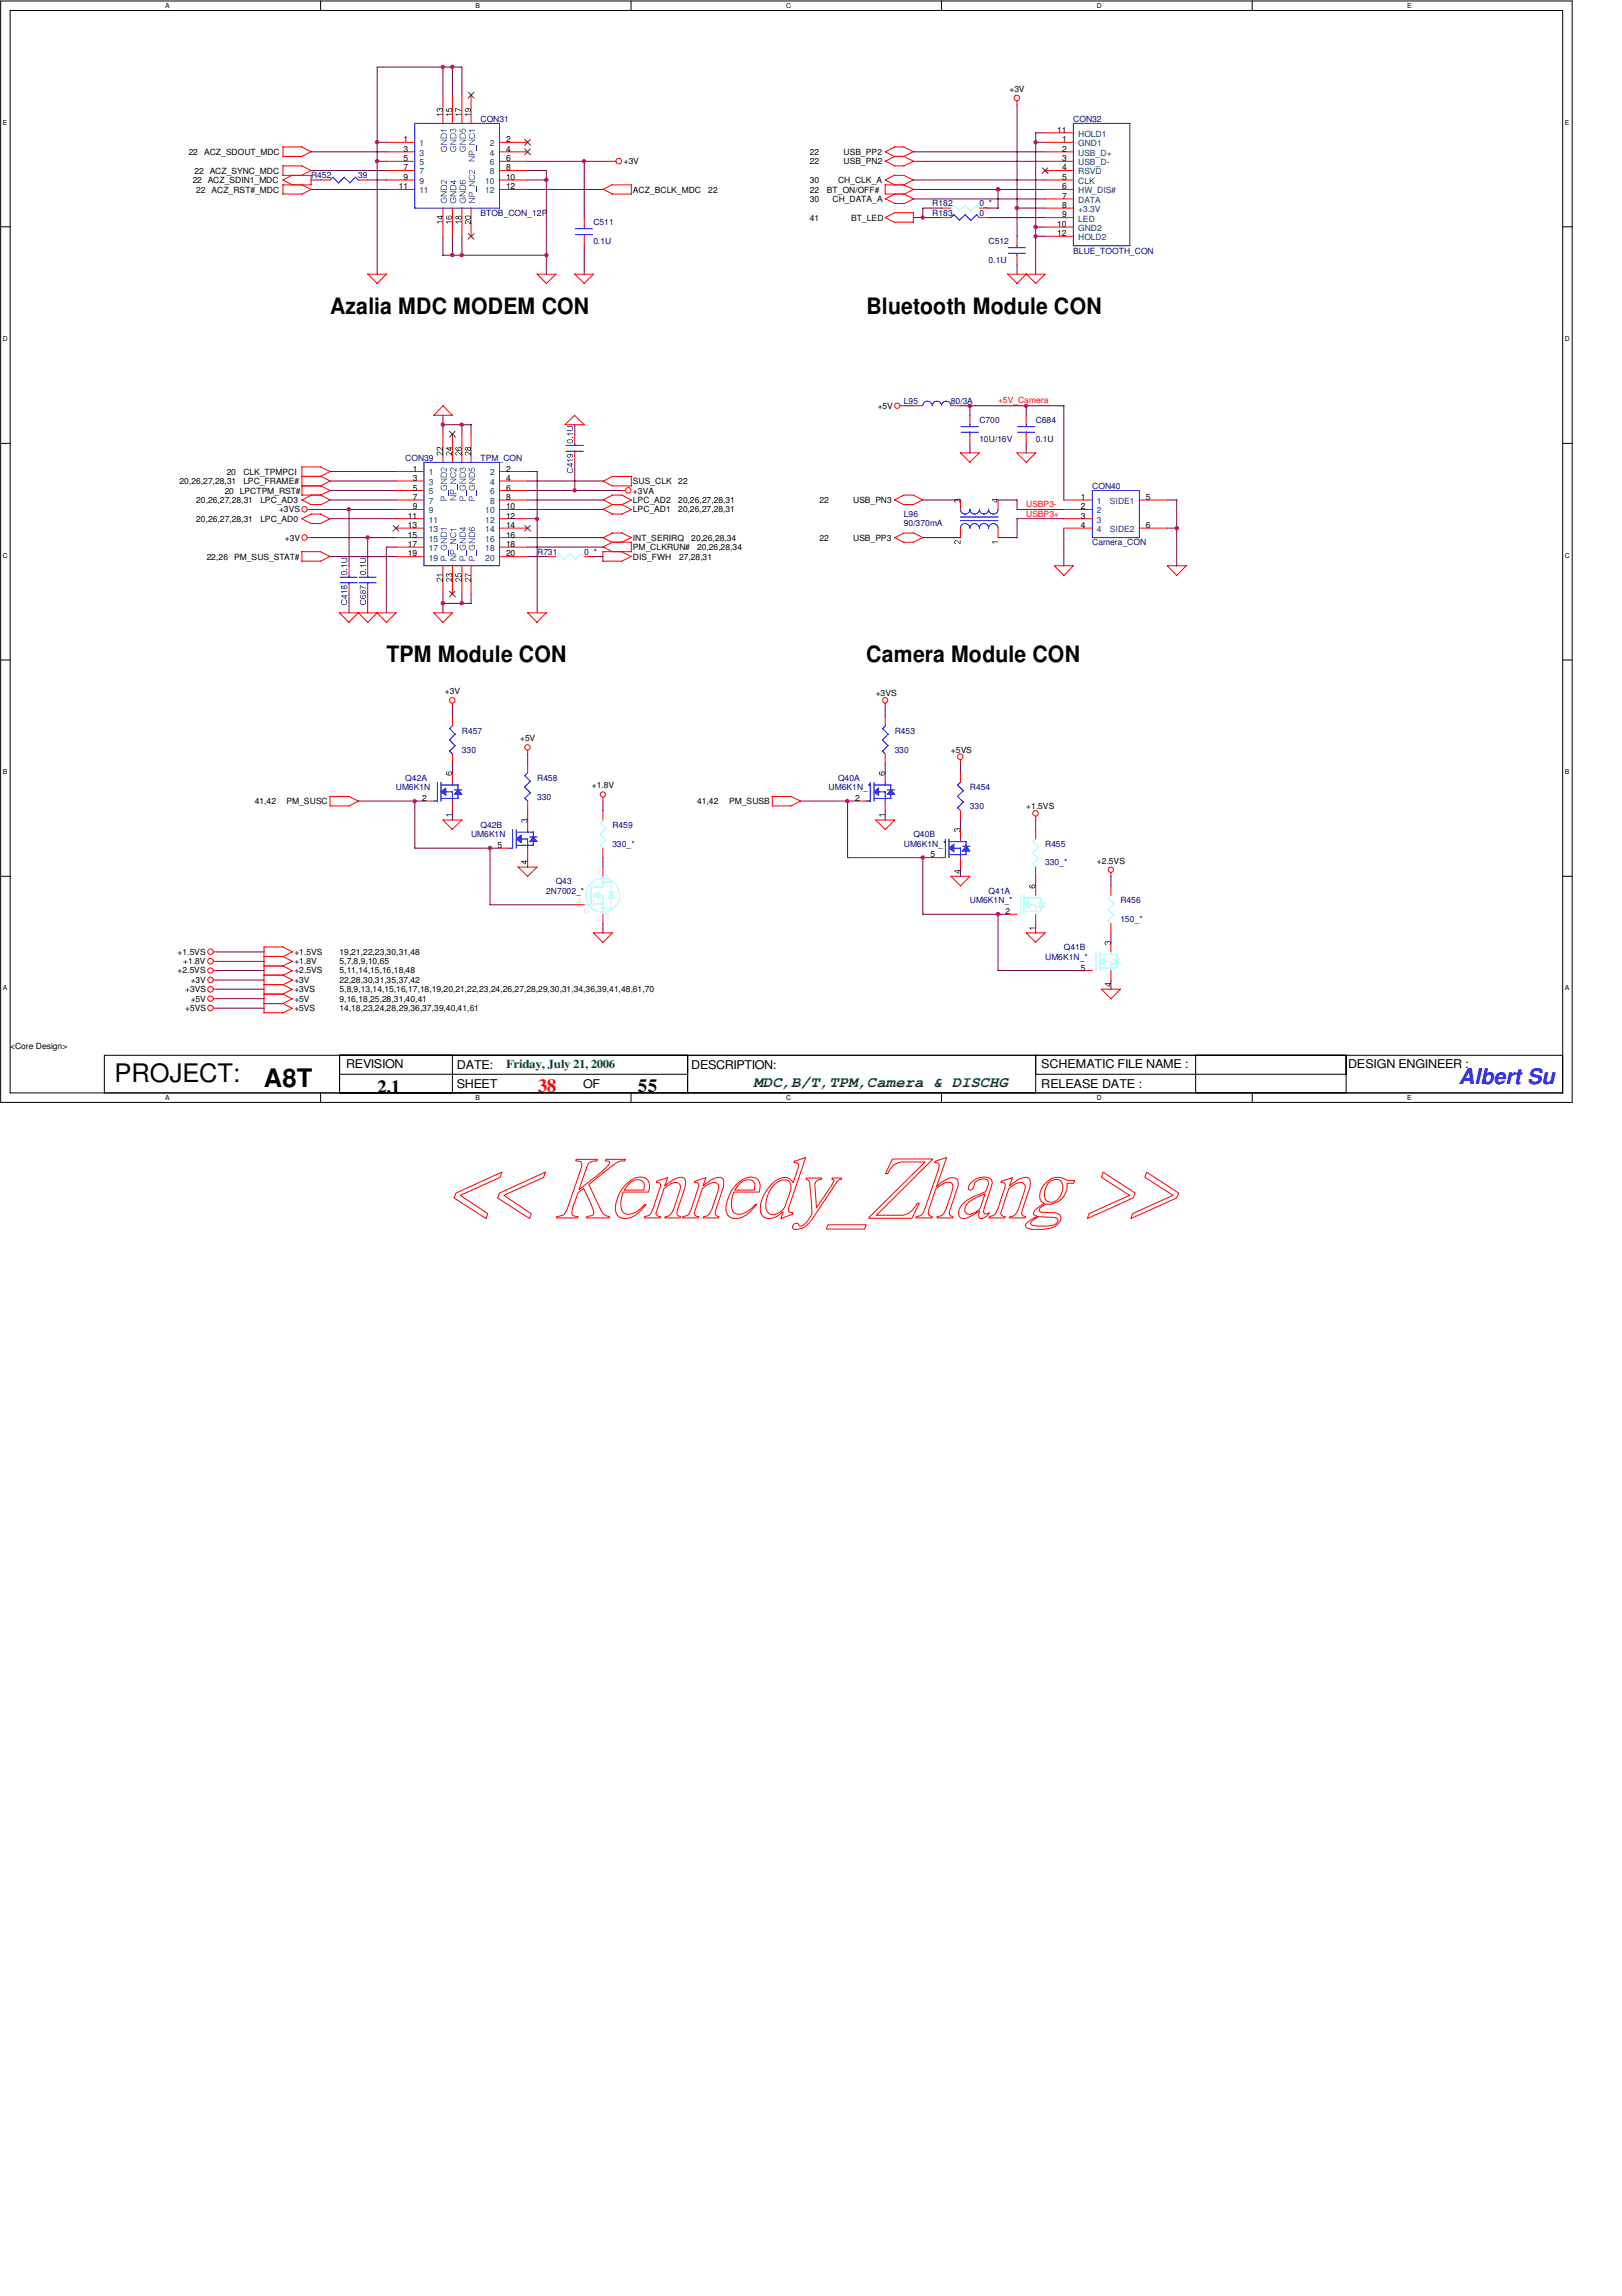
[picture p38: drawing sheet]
<svg xmlns="http://www.w3.org/2000/svg" width="210mm" height="297mm" viewBox="0 0 210 297" stroke-linecap="round" stroke-linejoin="round" font-family="sans-serif">
<defs><g id="words">
<g font-size="3.3">
<text x="14.8" y="140">PROJECT:</text>
<text x="34.2" y="140.6">A8T</text>
</g>
<g font-size="2.9">
<text x="42.7" y="40.6">Azalia MDC MODEM CON</text>
<text x="112.1" y="40.6">Bluetooth Module CON</text>
<text x="50" y="85.6">TPM Module CON</text>
<text x="112.1" y="85.6">Camera Module CON</text>
</g>
<text font-size="2.8" fill="#00f" x="188.8" y="140.3">Albert Su</text>
<g font-size="2.4">
<text x="48.8" y="141.4">2.1</text>
<text x="82.5" y="141.3">55</text>
</g>
<text font-size="2.4" fill="#f00" x="69.6" y="141.3">38</text>
<text font-size="1.9" fill="#008000" x="97.5" y="140.6">MDC,B/T,TPM,Camera &amp; DISCHG</text>
<g font-size="1.6">
<text x="44.8" y="138.2">REVISION</text>
<text x="59.1" y="140.8">SHEET</text>
<text x="59.1" y="138.3">DATE:</text>
<text x="75.5" y="140.8">OF</text>
<text x="89.5" y="138.3">DESCRIPTION:</text>
<text x="134.7" y="138.2">SCHEMATIC FILE NAME :</text>
<text x="134.7" y="140.8">RELEASE DATE :</text>
<text x="174.5" y="138.2">DESIGN ENGINEER :</text>
</g>
<text font-size="1.6" fill="#008000" x="65.5" y="138.2">Friday, July 21, 2006</text>
<g font-size="1.1">
<text x="130.6" y="11.9">+3V</text>
<text x="136.8" y="17.2">11</text>
<text x="24.4" y="20">22</text>
<text x="24.9" y="23.7">22 ACZ_SDIN1_MDC</text>
<text x="25.2" y="22.5">22 ACZ_SYNC_MDC</text>
<text x="26.4" y="20">ACZ_SDOUT_MDC</text>
<text x="52.2" y="18.4">1</text>
<text x="52.2" y="19.6">3</text>
<text x="52.2" y="20.8">5</text>
<text x="52.2" y="22.1">7</text>
<text x="52.2" y="23.3">9</text>
<text x="65.5" y="18.4">2</text>
<text x="65.5" y="19.6">4</text>
<text x="65.5" y="20.8">6</text>
<text x="65.5" y="22.1">8</text>
<text x="65.5" y="23.3">10</text>
<text x="80.7" y="21.3">+3V</text>
<text x="104.8" y="23.7">30</text>
<text x="104.8" y="21.3">22</text>
<text x="104.8" y="20">22</text>
<text x="108.5" y="23.7">CH_CLK_A</text>
<text x="109.2" y="21.3">USB_PN2</text>
<text x="109.2" y="20">USB_PP2</text>
<text x="137.5" y="18.4">1</text>
<text x="137.5" y="19.6">2</text>
<text x="137.5" y="20.8">3</text>
<text x="137.5" y="22.1">4</text>
<text x="137.5" y="23.3">5</text>
<text x="25.4" y="24.9">22</text>
<text x="27.4" y="24.9">ACZ_RST#_MDC</text>
<text x="51.6" y="24.5">11</text>
<text x="65.5" y="24.5">12</text>
<text x="81.9" y="24.9">ACZ_BCLK_MDC</text>
<text x="91.7" y="24.9">22</text>
<text x="104.8" y="26.1">30</text>
<text x="104.8" y="24.9">22</text>
<text x="104.8" y="28.5">41</text>
<text x="107" y="24.9">BT_ON/OFF#</text>
<text x="107.7" y="26.1">CH_DATA_A</text>
<text x="110.2" y="28.5">BT_LED</text>
<text x="136.8" y="29.3">10</text>
<text x="137.5" y="24.5">6</text>
<text x="137.5" y="25.7">7</text>
<text x="137.5" y="26.9">8</text>
<text x="137.5" y="28.1">9</text>
<text x="136.8" y="30.6">12</text>
<text x="113.6" y="52.9">+5V</text>
<text x="23.2" y="62.7">20,26,27,28,31</text>
<text x="25.4" y="65.1">20,26,27,28,31</text>
<text x="29.1" y="63.9">20 LPCTPM_RST#</text>
<text x="29.3" y="61.4">20</text>
<text x="31.5" y="61.4">CLK_TPMPCI</text>
<text x="31.5" y="62.7">LPC_FRAME#</text>
<text x="33.7" y="65.1">LPC_AD3</text>
<text x="53.4" y="61">1</text>
<text x="53.4" y="62.2">3</text>
<text x="53.4" y="63.5">5</text>
<text x="53.4" y="64.6">7</text>
<text x="53.4" y="65.9">9</text>
<text x="65.5" y="61">2</text>
<text x="65.5" y="62.2">4</text>
<text x="65.5" y="63.5">6</text>
<text x="65.5" y="64.6">8</text>
<text x="65.5" y="65.9">10</text>
<text x="81.9" y="63.9">+3VA</text>
<text x="81.9" y="65.1">LPC_AD2</text>
<text x="81.9" y="62.7">SUS_CLK</text>
<text x="87.8" y="62.7">22</text>
<text x="87.8" y="65.1">20,26,27,28,31</text>
<text x="106" y="65.1">22</text>
<text x="110.4" y="65.1">USB_PN3</text>
<text x="139.9" y="65.9">2</text>
<text x="139.9" y="64.6">1</text>
<text x="148.3" y="64.6">5</text>
<text x="25.4" y="67.5">20,26,27,28,31</text>
<text x="33.7" y="67.5">LPC_AD0</text>
<text x="36.1" y="66.3">+3VS</text>
<text x="36.9" y="70">+3V</text>
<text x="52.8" y="67.1">11</text>
<text x="52.8" y="68.3">13</text>
<text x="52.8" y="69.6">15</text>
<text x="52.8" y="70.7">17</text>
<text x="52.8" y="72">19</text>
<text x="65.5" y="67.1">12</text>
<text x="65.5" y="68.3">14</text>
<text x="65.5" y="69.6">16</text>
<text x="65.5" y="70.7">18</text>
<text x="65.5" y="72">20</text>
<text x="81.9" y="70">INT_SERIRQ</text>
<text x="81.9" y="66.3">LPC_AD1</text>
<text x="81.9" y="71.2">PM_CLKRUN#</text>
<text x="87.8" y="66.3">20,26,27,28,31</text>
<text x="89.5" y="70">20,26,28,34</text>
<text x="90.2" y="71.2">20,26,28,34</text>
<text x="106" y="70">22</text>
<text x="110.4" y="70">USB_PP3</text>
<text x="139.9" y="68.3">4</text>
<text x="139.9" y="67.1">3</text>
<text x="148.3" y="68.3">6</text>
<text x="26.8" y="72.4">22,26</text>
<text x="30.3" y="72.4">PM_SUS_STAT#</text>
<text x="81.9" y="72.4">DIS_FWH</text>
<text x="87.9" y="72.4">27,28,31</text>
<text x="57.6" y="89.8">+3V</text>
<text x="67.3" y="95.9">+5V</text>
<text x="113.3" y="90">+3VS</text>
<text x="76.6" y="102">+1.8V</text>
<text x="123.1" y="97.4">+5VS</text>
<text x="33" y="104.1">41,42</text>
<text x="37.1" y="104.1">PM_SUSC</text>
<text x="54.7" y="103.6">2</text>
<text x="90.2" y="104.1">41,42</text>
<text x="94.4" y="104.1">PM_SUSB</text>
<text x="110.7" y="103.6">2</text>
<text x="132.8" y="104.6">+1.5VS</text>
<text x="64.4" y="109.7">5</text>
<text x="120.4" y="110.9">5</text>
<text x="141.9" y="111.7">+2.5VS</text>
<text x="130.1" y="118.2">2</text>
<text x="23" y="123.5">+1.5VS</text>
<text x="23" y="125.9">+2.5VS</text>
<text x="23.7" y="124.8">+1.8V</text>
<text x="38.1" y="124.8">+1.8V</text>
<text x="38.1" y="123.5">+1.5VS</text>
<text x="38.1" y="125.9">+2.5VS</text>
<text x="43.9" y="123.5">19,21,22,23,30,31,48</text>
<text x="43.9" y="125.9">5,11,14,15,16,18,48</text>
<text x="43.9" y="124.8">5,7,8,9,10,65</text>
<text x="139.9" y="125.6">5</text>
<text x="24" y="130.9">+5VS</text>
<text x="24" y="128.4">+3VS</text>
<text x="24.7" y="129.6">+5V</text>
<text x="24.7" y="127.2">+3V</text>
<text x="38.1" y="130.9">+5VS</text>
<text x="38.1" y="129.6">+5V</text>
<text x="38.1" y="128.4">+3VS</text>
<text x="38.1" y="127.2">+3V</text>
<text x="43.9" y="130.9">14,18,23,24,28,29,36,37,39,40,41,61</text>
<text x="43.9" y="129.6">9,16,18,25,28,31,40,41</text>
<text x="43.9" y="128.4">5,8,9,13,14,15,16,17,18,19,20,21,22,23,24,26,27,28,29,30,31,34,36,39,41,48,61,70</text>
<text x="43.9" y="127.2">22,28,30,31,35,37,42</text>
<text x="1.3" y="135.7">&lt;Core Design&gt;</text>
</g>
<g font-size="1.1" fill="#000080">
<text x="62.2" y="15.8">CON31</text>
<text x="138.9" y="15.8">CON32</text>
<text x="40.3" y="23.1">R452</text>
<text x="46.4" y="23.1">39</text>
<text x="62.2" y="27.9">BTOB_CON_12P</text>
<text x="76.8" y="29.2">C511</text>
<text x="120.6" y="26.7">R182</text>
<text x="120.6" y="27.9">R183</text>
<text x="126.7" y="26.7">0_*</text>
<text x="126.7" y="27.9">0</text>
<text x="76.8" y="31.6">0.1U</text>
<text x="127.9" y="31.6">C512</text>
<text x="127.9" y="34">0.1U</text>
<text x="138.9" y="32.8">BLUE_TOOTH_CON</text>
<text x="117" y="52.3">L95</text>
<text x="123.1" y="52.3">80/3A</text>
<text x="52.5" y="59.6">CON39</text>
<text x="62.2" y="59.6">TPM_CON</text>
<text x="126.7" y="54.7">C700</text>
<text x="126.7" y="57.2">10U/16V</text>
<text x="134" y="54.7">C684</text>
<text x="134" y="57.2">0.1U</text>
<text x="141.4" y="63.2">CON40</text>
<text x="69.5" y="71.8">R731</text>
<text x="75.6" y="71.8">0_*</text>
<text x="117" y="66.9">L96</text>
<text x="117" y="68.1">90/370mA</text>
<text x="141.4" y="70.6">Camera_CON</text>
<text x="59.8" y="94.9">R457</text>
<text x="115.8" y="94.9">R453</text>
<text x="52.5" y="101">Q42A</text>
<text x="59.8" y="97.4">330</text>
<text x="69.5" y="101">R458</text>
<text x="108.5" y="101">Q40A</text>
<text x="115.8" y="97.4">330</text>
<text x="51.2" y="102.2">UM6K1N</text>
<text x="62.2" y="107.1">Q42B</text>
<text x="69.5" y="103.5">330</text>
<text x="79.2" y="107.1">R459</text>
<text x="107.2" y="102.2">UM6K1N_*</text>
<text x="125.5" y="102.2">R454</text>
<text x="125.5" y="104.6">330</text>
<text x="61" y="108.3">UM6K1N</text>
<text x="79.2" y="109.5">330_*</text>
<text x="117" y="109.5">UM6K1N_*</text>
<text x="118.2" y="108.3">Q40B</text>
<text x="135.3" y="109.5">R455</text>
<text x="135.3" y="112">330_*</text>
<text x="70.7" y="115.6">2N7002_*</text>
<text x="71.9" y="114.4">Q43</text>
<text x="125.5" y="116.8">UM6K1N_*</text>
<text x="127.9" y="115.6">Q41A</text>
<text x="145" y="116.8">R456</text>
<text x="145" y="119.3">150_*</text>
<text x="135.3" y="124.2">UM6K1N_*</text>
<text x="137.7" y="122.9">Q41B</text>
</g>
<g font-size="1.1" fill="#004080">
<text x="139.5" y="17.7">HOLD1</text>
<text x="54.3" y="18.9">1</text>
<text x="54.3" y="20.2">3</text>
<text x="54.3" y="21.4">5</text>
<text x="54.3" y="22.6">7</text>
<text x="54.3" y="23.8">9</text>
<text x="62.8" y="23.8">10</text>
<text x="63.4" y="18.9">2</text>
<text x="63.4" y="20.2">4</text>
<text x="63.4" y="21.4">6</text>
<text x="63.4" y="22.6">8</text>
<text x="139.5" y="18.9">GND1</text>
<text x="139.5" y="20.2">USB_D+</text>
<text x="139.5" y="21.4">USB_D-</text>
<text x="139.5" y="22.6">RSVD</text>
<text x="139.5" y="23.8">CLK</text>
<text x="54.3" y="25">11</text>
<text x="62.8" y="25">12</text>
<text x="139.5" y="25">HW_DIS#</text>
<text x="139.5" y="26.2">DATA</text>
<text x="139.5" y="27.4">+3.3V</text>
<text x="139.5" y="28.7">LED</text>
<text x="139.5" y="29.9">GND2</text>
<text x="139.5" y="31.1">HOLD2</text>
<text x="55.5" y="61.5">1</text>
<text x="55.5" y="62.7">3</text>
<text x="55.5" y="64">5</text>
<text x="55.5" y="65.2">7</text>
<text x="63.4" y="61.5">2</text>
<text x="63.4" y="62.7">4</text>
<text x="63.4" y="64">6</text>
<text x="63.4" y="65.2">8</text>
<text x="141.9" y="65.2">1</text>
<text x="143.6" y="65.2">SIDE1</text>
<text x="55.5" y="66.4">9</text>
<text x="55.5" y="67.6">11</text>
<text x="55.5" y="68.8">13</text>
<text x="55.5" y="70.1">15</text>
<text x="55.5" y="71.3">17</text>
<text x="62.8" y="67.6">12</text>
<text x="62.8" y="68.8">14</text>
<text x="62.8" y="70.1">16</text>
<text x="62.8" y="71.3">18</text>
<text x="62.8" y="66.4">10</text>
<text x="141.9" y="68.8">4</text>
<text x="141.9" y="67.6">3</text>
<text x="141.9" y="66.4">2</text>
<text x="143.6" y="68.8">SIDE2</text>
<text x="55.5" y="72.5">19</text>
<text x="62.8" y="72.5">20</text>
</g>
<g font-size="1.1" fill="#f00">
<text x="129.2" y="52.2">+5V_Camera</text>
<text x="132.8" y="65.6">USBP3-</text>
<text x="132.8" y="66.9">USBP3+</text>
</g>
<g font-size="1.1" fill="#80ffff">
<text x="77.2" y="113.1">3</text>
<text x="78.1" y="113.7">D</text>
<text x="74.7" y="116.7">1</text>
<text x="75.6" y="118.1">G</text>
<text x="77.2" y="119.2">2</text>
<text x="78.3" y="118.7">S</text>
</g>
<g font-size=".9">
<text x="21.4" y="1">A</text>
<text x="61.6" y="1">B</text>
<text x="101.7" y="1">C</text>
<text x="141.9" y="1">D</text>
<text x="182.1" y="1">E</text>
<text x=".4" y="16.1">E</text>
<text x="202.5" y="16.1">E</text>
<text x=".4" y="44.1">D</text>
<text x="202.5" y="44.1">D</text>
<text x=".4" y="72.1">C</text>
<text x="202.5" y="72.1">C</text>
<text x=".4" y="100.1">B</text>
<text x="202.5" y="100.1">B</text>
<text x=".4" y="128.1">A</text>
<text x="202.5" y="128.1">A</text>
<text x="21.4" y="142.3">A</text>
<text x="61.6" y="142.3">B</text>
<text x="101.7" y="142.3">C</text>
<text x="141.9" y="142.3">D</text>
<text x="182.1" y="142.3">E</text>
</g>
</g></defs>
<path d="M.1 .1h203.4v142.5h-203.4zM1.3 1.4h200.9v140h-200.9z" fill="none" stroke="#000" stroke-width=".13"/>
<g fill="#fff">
<path d="M21.4 .3h.6v.9h-.6z"/>
<path d="M21.4 141.5h.6v1h-.6z"/>
</g>
<path d="M41.5 .1v1.3M41.5 141.4v1.2" fill="none" stroke="#000" stroke-width=".13"/>
<g fill="#fff">
<path d="M61.6 .3h.5v.9h-.5z"/>
<path d="M61.6 141.5h.5v1h-.5z"/>
</g>
<path d="M81.7 .1v1.3M81.7 141.4v1.2" fill="none" stroke="#000" stroke-width=".13"/>
<g fill="#fff">
<path d="M101.7 .3h.7v.9h-.7z"/>
<path d="M101.7 141.5h.7v1h-.7z"/>
</g>
<path d="M121.8 .1v1.3M121.8 141.4v1.2" fill="none" stroke="#000" stroke-width=".13"/>
<g fill="#fff">
<path d="M141.9 .3h.7v.9h-.7z"/>
<path d="M141.9 141.5h.7v1h-.7z"/>
</g>
<path d="M162.1 .1v1.3M162.1 141.4v1.2" fill="none" stroke="#000" stroke-width=".13"/>
<g fill="#fff">
<path d="M182.1 .3h.6v.9h-.6z"/>
<path d="M182.1 141.5h.6v1h-.6z"/>
<path d="M.4 15.3h.6v1h-.6z"/>
<path d="M202.5 15.3h.6v1h-.6z"/>
<path d="M.4 43.3h.6v1h-.6z"/>
<path d="M202.5 43.3h.7v1h-.7z"/>
</g>
<path d="M.1 29.3h1.2M202.2 29.3h1.3" fill="none" stroke="#000" stroke-width=".13"/>
<g fill="#fff">
<path d="M.4 71.3h.6v1h-.6z"/>
<path d="M202.5 71.3h.7v1h-.7z"/>
</g>
<path d="M.1 57.4h1.2M202.2 57.4h1.3" fill="none" stroke="#000" stroke-width=".13"/>
<g fill="#fff">
<path d="M.4 99.4h.6v.9h-.6z"/>
<path d="M202.5 99.4h.6v.9h-.6z"/>
</g>
<path d="M.1 85.4h1.2M202.2 85.4h1.3" fill="none" stroke="#000" stroke-width=".13"/>
<g fill="#fff">
<path d="M.4 127.3h.6v1.1h-.6z"/>
<path d="M202.5 127.3h.6v1.1h-.6z"/>
</g>
<path d="M.1 113.4h1.2M202.2 113.4h1.3M13.5 136.5h188.7v4.9h-188.7zM43.9 136.5v4.9M43.9 139h45.1M58.5 136.5v4.9M89 136.5v4.9M134 139h40.2M134 136.5v4.9M154.7 136.5v4.9M174.2 136.5v4.9" fill="none" stroke="#000" stroke-width=".13"/>
<g fill="none" stroke="#f00" stroke-width=".13">
<path d="M131.6 13v.5M47.6 35.5h2.4M47.6 35.4l1.2 1.3M50 35.5l-1.2 1.2M69.5 35.4l1.2 1.3M69.5 35.5h2.5M71.9 35.5l-1.2 1.2M74.3 35.4l1.3 1.3M74.4 35.5h2.4M75.6 28.2v1.2M75.6 30.6v1.2M76.8 35.5l-1.2 1.2"/>
<path d="M79.2 20.9h.5M130.4 35.5h4.9l-1.3 1.2M130.4 35.4l1.2 1.3M132.8 35.5l-1.2 1.2M132.8 35.4l1.2 1.3M56.1 53.7h2.4l-1.2-1.2-1.2 1.3M74.3 53.7l1.3 1.2h-2.4M74.4 53.7l-1.3 1.2M116.5 52.5h.5M125.5 59.8l1.2-1.2h-2.4l1.2 1.2M125.5 53.7v1.2M125.5 56.2v1.2"/>
<path d="M131.6 58.6l1.2 1.2 1.2-1.2h-2.4M39.8 65.9h.5M39.8 69.6h.5M43.9 79.2l1.3 1.3M43.9 79.3h7.4M46.4 79.3l-1.3 1.2M46.4 79.2l1.2 1.3 1.2-1.2M48.8 79.2l1.2 1.3 1.2-1.2M56.1 79.2l1.2 1.3 1.2-1.2h-2.4M68.2 79.2l1.3 1.3M68.3 79.3h2.4M70.7 79.3l-1.2 1.2"/>
<path d="M80.4 63.5h.5M136.4 73.2l1.3 1.2M136.5 73.2h2.4M138.9 73.2l-1.2 1.3M151 73.2l1.3 1.2M151.1 73.2h2.4M153.5 73.2l-1.2 1.3M58.5 91v.5M68.3 97.1v.5M114.6 91v.5M124.3 98.3v.5M58.5 107.3l1.3-1.2h-2.5l1.2 1.2"/>
<path d="M67 112.1l1.3 1.3M67.1 112.2h2.4l-1.3 1.2M78 103.2v.5M113.3 106.1h2.5l-1.2 1.2zM124.3 114.6l-1.2-1.2h2.4l-1.2 1.2M134 105.6v.5M143.8 112.9v.5M27.6 128h.5M27.6 130.4h.5M27.6 129.2h.5M27.6 123.1h.5M27.6 124.4h.5"/>
<path d="M27.6 125.6h.5M27.6 126.8h.5M76.8 120.7h2.4l-1.2 1.2zM134 121.9l1.3-1.2h-2.5l1.2 1.2M142.5 128l1.3 1.2M142.6 128h2.4M145 128l-1.2 1.2"/>
<circle cx="131.6" cy="12.7" r=".36"/>
<circle cx="80.1" cy="20.8" r=".36"/>
<circle cx="116.1" cy="52.5" r=".34"/>
<circle cx="39.4" cy="65.9" r=".35"/>
<circle cx="39.4" cy="69.5" r=".35"/>
<circle cx="81.3" cy="63.4" r=".36"/>
<circle cx="58.5" cy="90.6" r=".36"/>
<circle cx="68.3" cy="96.7" r=".35"/>
<circle cx="114.5" cy="90.6" r=".35"/>
<circle cx="124.3" cy="97.9" r=".36"/>
<circle cx="78" cy="102.8" r=".34"/>
<circle cx="134" cy="105.2" r=".36"/>
<circle cx="143.8" cy="112.5" r=".34"/>
<circle cx="27.2" cy="124.3" r=".36"/>
<circle cx="27.2" cy="128" r=".36"/>
<circle cx="27.2" cy="130.4" r=".36"/>
<circle cx="27.2" cy="123.1" r=".36"/>
<circle cx="27.2" cy="126.8" r=".36"/>
<circle cx="27.3" cy="125.6" r=".35"/>
<circle cx="27.3" cy="129.2" r=".35"/>
</g>
<path d="M74.5 29.6h2.2M74.5 30.4h2.2M75.6 29.3v.3M75.6 30.3v.3M124.4 55.2h2.2M124.4 55.9h2.2M125.5 54.9v.3M125.5 55.9v.3" fill="none" stroke="#00f" stroke-width=".13"/>
<path d="M141.3 125.6h.5M141.8 123.1v2.5M142.3 123.1v2.5" fill="none" stroke="#80ffff" stroke-width=".13"/>
<path d="M142.3 124.4l.6-.5v.9z" fill="#80ffff"/>
<path d="M142.3 124.4l.6-.5v.9zM142.3 123.5h1.5M142.3 125.2h1.5M142.9 124.4h.9M143.8 123.1v.4M143.8 124.4v1.2" fill="none" stroke="#80ffff" stroke-width=".13"/>
<path d="M144.5 124.1l.5 .6h-1z" fill="#80ffff"/>
<path d="M143.8 123.5h.7v.6M144 124.1h1M144.5 124.1l.5 .6h-1zM144.5 124.7v.5h-.7" fill="none" stroke="#80ffff" stroke-width=".13"/>
<g fill="none" stroke="#f00" stroke-width=".13">
<path d="M57.3 56.2v3.6M58.5 56.2v3.6M59.8 56.2v3.6M61 56.2v3.6M51.2 61h3.7M51.2 62.2h3.7M51.2 63.5h3.7M51.2 64.7h3.7M51.2 65.9h3.7M51.2 67.1h3.7M51.2 68.3h3.7M51.2 69.6h3.7"/>
<path d="M51.2 70.8h3.7M51.2 72h3.7M57.3 73.2v3.6M58.5 73.2v3.6M59.8 73.2v3.6M61 73.2v3.6M64.6 61h3.7M64.6 62.2h3.7M64.6 63.5h3.7M64.6 64.7h3.7M64.6 65.9h3.7M64.6 67.1h3.7"/>
<path d="M64.6 68.3h3.7M64.6 69.6h3.7M64.6 70.8h3.7M64.6 72h3.7M124.3 64.7v1.2M124.3 68.3v1.3M129.2 64.7v1.2M129.2 68.3v1.3M140.1 125.6h1.3M143.8 121.9v1.2M143.8 125.6v1.2"/>
</g>
<g fill="#000">
<path d="M56.6 58.5a.52 .52 0 0 1 .6 .3v-.4h.1v.5l-.2-.1a.34 .34 0 0 0-.5-.2l.1 .3-.2-.1zM56.6 57.9a.46 .46 0 0 1 .6 .3v-.4h.1v.5h-.2a.39 .39 0 0 0-.5-.3l.1 .3-.2-.1zM57.8 58.5a.5 .5 0 0 1 .6 .3v-.4h.1v.5l-.1-.1a.44 .44 0 0 0-.6-.3v.2l.1 .2-.2-.1zM59 58.5a.5 .5 0 0 1 .6 .3v-.4h.1v.5l-.1-.1a.44 .44 0 0 0-.5-.3l-.1 .2 .1 .2-.2-.1zM60.2 58.5a.52 .52 0 0 1 .7 .3v-.4h.1v.5l-.2-.1a.34 .34 0 0 0-.6-.2v.2l.2 .1-.2-.1zM56.5 74.3h.8v.1h-.6l.1 .2h-.1zM56.6 74.8a.52 .52 0 0 1 .6 .3v-.3h.1v.5l-.2-.1a.34 .34 0 0 0-.5-.2l.1 .3-.2-.2zM57.8 74.8a.5 .5 0 0 1 .6 .3v-.3h.1v.5l-.1-.1a.44 .44 0 0 0-.6-.3v.1l.1 .3-.2-.2zM57.8 74.3l.2-.1 .1 .1a.26 .26 0 0 1 .4 0 .26 .26 0 0 1-.2 .4v-.1a.17 .17 0 0 0 .1-.2 .17 .17 0 0 0-.2-.1l-.1 .2-.1-.1a.13 .13 0 0 0-.2-.1 .13 .13 0 0 0 0 .2l.1 .2-.2-.2zM59 74.8a.5 .5 0 0 1 .6 .3v-.3h.1v.5l-.1-.1a.44 .44 0 0 0-.5-.3l-.1 .2 .1 .2-.2-.2zM58.9 74.2h.1v.3h.2a.27 .27 0 0 1 .1-.3 .27 .27 0 0 1 .4 .1 .27 .27 0 0 1-.2 .4v-.1a.18 .18 0 0 0 .1-.3 .18 .18 0 0 0-.2 0l-.1 .1 .1 .2h-.5zM60.2 74.2l.8 .3-.8-.2v.4z"/>
<path d="M60.2 74.8a.52 .52 0 0 1 .7 .3v-.3h.1v.5l-.2-.1a.34 .34 0 0 0-.6-.2v.1l.2 .2-.2-.2zM123.5 70a.52 .52 0 0 1 .7 .3v-.4h.1v.5l-.2-.1a.34 .34 0 0 0-.5-.2l.1 .3-.2-.2zM123.5 64.6h.2h.1a.25 .25 0 0 1 .4 0 .25 .25 0 0 1-.1 .4v-.1a.17 .17 0 0 0 .1-.2 .17 .17 0 0 0-.2-.1 .17 .17 0 0 0-.1 .2l-.1-.1a.14 .14 0 0 0-.2 0 .14 .14 0 0 0 .1 .2v.1l-.2-.1zM128.4 70.1h.8h-.7l.2 .2h-.2zM143 121.9v-.1h.3v.1a.26 .26 0 0 1 .4 0 .26 .26 0 0 1-.1 .4v-.1a.17 .17 0 0 0 .1-.2 .17 .17 0 0 0-.2-.2 .17 .17 0 0 0-.2 .2 .14 .14 0 0 0-.1-.1 .14 .14 0 0 0-.2 .1 .14 .14 0 0 0 .1 .1l.1 .2-.2-.1z"/>
<path d="M57.7 57.9v.1l.6 .3v-.3h.2l-.2-.2v.1zM57.9 58h.4v.2z"/>
<path d="M59 57.9a.37 .37 0 0 0 .4 .5 .37 .37 0 0 0 .3-.5 .25 .25 0 0 0-.4 0 .25 .25 0 0 0 .1 .4 .23 .23 0 0 1-.3-.1 .23 .23 0 0 1 0-.3v-.1zM59.3 58.1a.2 .2 0 0 1 .4 0 .2 .2 0 0 1-.4 0z"/>
<path d="M60.2 57.9a.21 .21 0 0 0 0 .3 .21 .21 0 0 0 .3 0 .23 .23 0 0 0 .4 .1 .23 .23 0 0 0 0-.3l-.1-.2h-.2l-.1 .2v-.1zM60.2 58.1a.15 .15 0 0 1 .3 0 .15 .15 0 0 1-.3 0zM60.5 58.1a.2 .2 0 0 1 .4 0 .2 .2 0 0 1-.4 0z"/>
<path d="M128.4 64.6v.1l.5 .3h.1v-.3h.2l-.2-.2-.1 .1zM128.5 64.7h.4v.2z"/>
<path d="M143 127.2v.1l.5 .3h.1v-.3h.2l-.2-.2-.1 .1zM143.1 127.3h.4v.3z"/>
</g>
<path d="M54.9 59.8h9.7v13.4h-9.7zM124.3 68.3a.61 .61 0 0 1 .6-.6 .61 .61 0 0 1 .6 .6 .61 .61 0 0 1 .6-.6 .61 .61 0 0 1 .6 .6 .59 .59 0 0 1 .6-.6 .59 .59 0 0 1 .6 .6 .61 .61 0 0 1 .6-.6 .61 .61 0 0 1 .7 .6M124.3 65.9a.61 .61 0 0 0 .6 .6 .61 .61 0 0 0 .6-.6 .61 .61 0 0 0 .6 .6 .61 .61 0 0 0 .6-.6 .59 .59 0 0 0 .6 .6 .59 .59 0 0 0 .6-.6 .61 .61 0 0 0 .6 .6 .61 .61 0 0 0 .7-.6M124.3 67.4h4.9M124.3 66.9h4.9" fill="none" stroke="#00f" stroke-width=".13"/>
<g fill="#004080">
<path d="M58 71.2h.1v.7h-.1z"/>
<path d="M57.1 70.5h.2v.1a.32 .32 0 0 0-.1 .4 .32 .32 0 0 0 .5 0 .32 .32 0 0 0 0-.4h-.2v.2h-.1v-.3h.3a.4 .4 0 0 1 .1 .6 .4 .4 0 0 1-.6 0 .4 .4 0 0 1-.1-.6z"/>
<path d="M57 69.6h.8v.1l-.7 .5h.7v.1h-.8v-.1l.7-.5h-.7z"/>
<path d="M57 68.4h.8v.1h-.6l.1 .1h-.1z"/>
<path d="M58 63.5h.1v.7h-.1z"/>
<path d="M57.1 62.9l.2-.1a.33 .33 0 0 0-.1 .5 .33 .33 0 0 0 .5 0 .33 .33 0 0 0 0-.5h-.2v.2h-.1v-.3h.3a.41 .41 0 0 1 .1 .6 .41 .41 0 0 1-.6 .1 .41 .41 0 0 1-.1-.5z"/>
<path d="M57 61.9h.8v.1l-.7 .5h.7v.1h-.8v-.1l.7-.5h-.7z"/>
<path d="M57.1 60.6a.5 .5 0 0 1 .6 .3v-.4h.1v.5l-.1-.1a.44 .44 0 0 0-.6-.3v.1l.1 .3-.2-.2z"/>
<path d="M58.3 71.9h.8v.1l-.7 .4h.7v.1h-.8v-.1l.6-.4h-.6z"/>
<path d="M59.1 70.4h.2v.7h-.2z"/>
<path d="M58.3 69.7h.8v.1l-.7 .5h.7v.1h-.8v-.2l.6-.4h-.6z"/>
<path d="M58.3 69l.2-.1v.1a.29 .29 0 0 0-.1 .4 .29 .29 0 0 0 .5 0 .29 .29 0 0 0-.1-.4v-.1a.4 .4 0 0 1 .2 .5 .4 .4 0 0 1-.6 .2 .4 .4 0 0 1-.1-.5z"/>
<path d="M58.3 68.5h.8h-.7l.1 .2h-.1z"/>
<path d="M58.3 64.1h.8v.1l-.7 .4h.7v.1h-.8v-.1l.6-.4h-.6z"/>
<path d="M59.1 62.7h.2v.6h-.2z"/>
<path d="M58.3 61.9h.8v.1l-.7 .5h.7v.1h-.8v-.1l.6-.5h-.6z"/>
<path d="M58.4 61.1l.1 .1a.29 .29 0 0 0-.1 .4 .29 .29 0 0 0 .5 0 .29 .29 0 0 0-.1-.4v-.1a.39 .39 0 0 1 .1 .6 .39 .39 0 0 1-.6 0 .39 .39 0 0 1 .1-.6z"/>
<path d="M58.3 60.6a.52 .52 0 0 1 .7 .3v-.4h.1v.5l-.2-.1a.34 .34 0 0 0-.6-.2l.2 .3-.2-.2z"/>
<path d="M60.4 71.2h.1v.7h-.1z"/>
<path d="M59.6 70.5h.1v.1a.32 .32 0 0 0-.1 .4 .32 .32 0 0 0 .5 .1 .32 .32 0 0 0 .1-.4l-.3-.1v.2v-.3h.3a.41 .41 0 0 1 0 .6 .41 .41 0 0 1-.6 0 .41 .41 0 0 1 0-.6z"/>
<path d="M59.5 69.6h.8v.1l-.7 .5h.7v.1h-.8v-.1l.7-.5h-.7z"/>
<path d="M60.4 63.5h.1v.7h-.1z"/>
<path d="M59.6 62.8h.1a.32 .32 0 0 0-.1 .5 .32 .32 0 0 0 .5 .1 .32 .32 0 0 0 0-.5l-.2-.1v.2v-.3h.3a.41 .41 0 0 1 0 .6 .41 .41 0 0 1-.5 .1 .41 .41 0 0 1-.1-.6z"/>
<path d="M59.5 61.9h.8v.1l-.7 .5h.7v.1h-.8v-.1l.7-.5h-.7z"/>
<path d="M59.5 60.6l.2-.1 .1 .2a.24 .24 0 0 1 .4-.1 .24 .24 0 0 1-.1 .4v-.1a.17 .17 0 0 0 .1-.2 .17 .17 0 0 0-.2-.1 .17 .17 0 0 0-.1 .2h-.1a.15 .15 0 0 0-.1-.2 .15 .15 0 0 0-.2 .2 .15 .15 0 0 0 .2 .1v.1l-.2-.1z"/>
<path d="M61.6 71.2h.1v.7h-.1z"/>
<path d="M60.8 70.5h.1v.1a.32 .32 0 0 0 0 .4 .32 .32 0 0 0 .4 0 .32 .32 0 0 0 0-.4h-.2v.2h-.1v-.3h.3a.4 .4 0 0 1 .1 .6 .4 .4 0 0 1-.6 0 .4 .4 0 0 1 0-.6z"/>
<path d="M60.7 69.6h.8v.1l-.7 .5h.7v.1h-.8v-.1l.6-.5h-.6z"/>
<path d="M61.6 63.5h.1v.7h-.1z"/>
<path d="M60.8 62.8h.1a.33 .33 0 0 0 0 .5 .33 .33 0 0 0 .5 0 .33 .33 0 0 0-.1-.5h-.2v.2h-.1v-.3h.3a.41 .41 0 0 1 .1 .6 .41 .41 0 0 1-.5 .1 .41 .41 0 0 1-.2-.5z"/>
<path d="M60.7 61.9h.8v.1l-.7 .5h.7v.1h-.8v-.1l.6-.5h-.6z"/>
<path d="M60.7 60.5v.3l.3 .1a.27 .27 0 0 1 0-.4 .27 .27 0 0 1 .4 .1 .27 .27 0 0 1-.1 .4v-.1a.18 .18 0 0 0 .1-.2 .18 .18 0 0 0-.3-.1l-.1 .1 .1 .3-.4-.1z"/>
<path d="M57.1 72l-.1 .5h.8v-.1h-.3a.39 .39 0 0 0-.1-.5zM57.2 72l.2 .1v.3h-.3v-.3z"/>
<path d="M57.1 68.9l-.1 .6h.8v-.6a.48 .48 0 0 0-.7 0zM57.2 68.9h.1a.33 .33 0 0 1 .4 .1 .33 .33 0 0 1 0 .4h-.6v-.3z"/>
<path d="M57.1 64.3l-.1 .5h.8v-.1h-.3v-.3l-.1-.2zM57.1 64.3h.3v.4h-.3z"/>
<path d="M57.1 61.2l-.1 .6h.8v-.4a.4 .4 0 0 0-.3-.3 .4 .4 0 0 0-.4 .1zM57.2 61.2h.1a.3 .3 0 0 1 .4 .3v.2h-.6v-.3z"/>
<path d="M58.3 71.2v.5h.8v-.1h-.4l-.1-.4zM58.4 71.2h.2v.4h-.3z"/>
<path d="M58.3 63.4v.5h.8v-.1h-.4l-.1-.4zM58.3 63.5h.3v.3h-.3z"/>
<path d="M59.5 72v.5h.8v-.1h-.4v-.4zM59.6 72l.2 .1 .1 .3h-.3z"/>
<path d="M59.5 68.9v.6h.8l-.1-.5a.45 .45 0 0 0-.7-.1zM59.6 68.9a.38 .38 0 0 1 .5 0 .38 .38 0 0 1 .1 .5h-.6z"/>
<path d="M59.5 68.3v.1l.5 .3h.1v-.3h.2l-.2-.2-.1 .1zM59.6 68.4h.4v.2z"/>
<path d="M59.5 64.3v.5h.8v-.1h-.4v-.3l-.1-.2zM59.6 64.3h.2l.1 .4h-.3z"/>
<path d="M59.5 61.2v.6h.8l-.1-.5a.45 .45 0 0 0-.7-.1zM59.6 61.2a.37 .37 0 0 1 .5 0 .37 .37 0 0 1 .1 .5h-.6z"/>
<path d="M60.7 72v.5h.8v-.1h-.4v-.4l-.3-.1zM60.8 72l.2 .1v.3h-.3z"/>
<path d="M60.7 68.9v.6h.8l-.1-.6a.45 .45 0 0 0-.7 0zM60.9 68.9a.34 .34 0 0 1 .5 .1 .34 .34 0 0 1 0 .4h-.7l.1-.3z"/>
<path d="M60.7 68.3v.1a.4 .4 0 0 0 .3 .3 .4 .4 0 0 0 .5-.2 .25 .25 0 0 0-.4-.3 .24 .24 0 0 0 0 .4 .22 .22 0 0 1-.3 0 .22 .22 0 0 1 0-.3l.1-.1zM61 68.5a.2 .2 0 0 1 .4 0 .2 .2 0 0 1-.4 0z"/>
<path d="M60.7 64.3v.5h.8v-.1h-.4v-.4l-.2-.1zM60.8 64.3h.2v.4h-.3z"/>
<path d="M60.7 61.2v.6h.8v-.5l-.2-.1a.47 .47 0 0 0-.6 0zM60.9 61.2a.3 .3 0 0 1 .5 .3v.2h-.7l.1-.3z"/>
</g>
<path d="M58.2 55.8l.7 .8M58.9 55.8l-.7 .8M50.9 68l.7 .7M51.6 68l-.8 .7M58.2 76.5l.7 .7M58.9 76.5l-.7 .7M67.9 68l.8 .7M68.6 68l-.7 .7" fill="none" stroke="#804000" stroke-width=".13"/>
<path d="M131.7 55.2h2.2M131.7 55.9h2.2M132.8 54.9v.3M132.8 55.9v.3M66.3 107.3v2.4h-.5M66.8 107.3v2.4" fill="none" stroke="#00f" stroke-width=".13"/>
<path d="M132.8 53.7v1.2M132.8 56.2v1.2" fill="none" stroke="#f00" stroke-width=".13"/>
<path d="M66.8 108.5l.6-.5v1z" fill="#00f"/>
<path d="M66.8 108.5l.6-.5v1zM66.8 109.3h1.5M67.4 108.5h.9v1.2M68.3 107.3v.4h-1.5" fill="none" stroke="#00f" stroke-width=".13"/>
<path d="M69 108.3l.5 .6h-1z" fill="#00f"/>
<path d="M56.1 103.6h.5M56.6 101.2v2.5M57.1 101.2v2.5M68.3 109.3h.7M68.3 107.7h.7M68.5 108.3h1M69 108.3l.5 .6h-1zM69 107.7v.6M69 108.9v.4" fill="none" stroke="#00f" stroke-width=".13"/>
<path d="M64.6 109.7h1.3M68.3 106.1v1.2M68.3 109.7v1.3" fill="none" stroke="#f00" stroke-width=".13"/>
<g fill="#000">
<path d="M67.5 106h.3a.26 .26 0 0 1 .5 0 .26 .26 0 0 1-.3 .4v-.1a.17 .17 0 0 0 .2-.2 .17 .17 0 0 0-.3-.1v.2h-.1a.13 .13 0 0 0-.1-.1 .13 .13 0 0 0-.2 0 .13 .13 0 0 0 .1 .2v.1l-.2-.2z"/>
<path d="M67.4 111.4v.1l.6 .3h.1v-.3h.1l-.1-.2-.1 .1zM67.6 111.5h.4v.2z"/>
</g>
<path d="M57.1 102.4l.6-.5v1z" fill="#00f"/>
<path d="M57.1 102.4l.6-.5v1zM57.1 103.3h1.4M57.7 102.4h.8v1.3M58.5 101.2v.4h-1.4" fill="none" stroke="#00f" stroke-width=".13"/>
<path d="M59.3 102.2l.5 .6h-1z" fill="#00f"/>
<g fill="none" stroke="#00f" stroke-width=".13">
<path d="M119.4 52.5a.61 .61 0 0 1 .6-.6 .61 .61 0 0 1 .6 .6 .59 .59 0 0 1 .6-.6 .59 .59 0 0 1 .6 .6 .61 .61 0 0 1 .6-.6 .61 .61 0 0 1 .7 .6M58.2 97.2l.3 .3M58.2 94.2l.7 .8M58.5 93.9l-.3 .4M58.9 96.4l-.7 .8M58.9 95l-.7 .7 .7 .8M58.5 103.3h.8M58.5 101.6h.8M58.8 102.2h1M59.3 102.2l.5 .6h-1zM59.3 101.6v.6M59.3 102.8v.5"/>
<path d="M122.3 108.5v2.5h-.5M122.8 108.5v2.5"/>
</g>
<path d="M118.2 52.5h1.2M123.1 52.5h1.2M58.5 92.7v1.2M58.5 97.5v1.3M58.5 100v1.2M54.9 103.6h1.2M58.5 103.6v1.3" fill="none" stroke="#f00" stroke-width=".13"/>
<g fill="#000">
<path d="M57.7 105.4h.8v.1h-.6l.1 .1h-.1z"/>
<path d="M57.8 99.9h-.1a.37 .37 0 0 0 .4 .5 .37 .37 0 0 0 .3-.5 .24 .24 0 0 0-.3 0 .24 .24 0 0 0 0 .3 .22 .22 0 0 1-.2 0 .22 .22 0 0 1-.1-.3l.1-.1zM58.1 100.1a.18 .18 0 0 1 .3 0 .18 .18 0 0 1-.3 0z"/>
</g>
<path d="M122.8 109.7l.6-.5v1z" fill="#00f"/>
<path d="M122.8 109.7l.6-.5v1zM122.8 108.9h1.5M122.8 110.6h1.5M123.4 109.7h.9M124.3 108.5v.4M124.3 109.7v1.3" fill="none" stroke="#00f" stroke-width=".13"/>
<path d="M125 109.5l.5 .6h-1z" fill="#00f"/>
<path d="M112.1 103.6h.5M112.6 101.2v2.5M113.1 101.2v2.5M124.3 110.6h.8M124.3 108.9h.8M124.5 109.5h1M125 109.5l.5 .6h-1zM125 108.9v.6M125 110.1v.5" fill="none" stroke="#00f" stroke-width=".13"/>
<path d="M120.6 111h1.2M124.3 107.3v1.2M124.3 111v1.2" fill="none" stroke="#f00" stroke-width=".13"/>
<g fill="#000">
<path d="M123.5 107.3l.1-.1h.2v.1a.26 .26 0 0 1 .5 0 .26 .26 0 0 1-.2 .4v-.1a.18 .18 0 0 0 .1-.3 .18 .18 0 0 0-.3 0v.1h-.1a.14 .14 0 0 0-.2-.1 .14 .14 0 0 0 0 .2l.1 .2-.2-.1z"/>
<path d="M123.5 112.6v.1l.5 .3h.1v-.3h.2l-.2-.2-.1 .1zM123.6 112.7h.4v.2z"/>
</g>
<path d="M113.1 102.4l.6-.5v1z" fill="#00f"/>
<path d="M113.1 102.4l.6-.5v1zM113.1 101.6h1.5M113.1 103.3h1.5M113.7 102.4h.9M114.6 101.2v.4M114.6 102.4v1.3" fill="none" stroke="#00f" stroke-width=".13"/>
<path d="M115.3 102.2l.5 .6h-1z" fill="#00f"/>
<path d="M73.2 57.6h2.3M73.2 58.4h2.3M74.4 57.4v.2M74.4 58.3v.3M114.6 103.3h.7M114.6 101.6h.7M114.8 102.2h1M115.3 102.2l.5 .6h-1zM115.3 101.6v.6M115.3 102.8v.5" fill="none" stroke="#00f" stroke-width=".13"/>
<path d="M114.6 100v1.2M110.9 103.6h1.2M114.6 103.6v1.3" fill="none" stroke="#f00" stroke-width=".13"/>
<g fill="#000">
<path d="M113.7 105.4h.9v.1h-.7l.1 .1h-.1z"/>
<path d="M113.8 99.9a.26 .26 0 0 0 .2 .4 .42 .42 0 0 0 .6-.3 .26 .26 0 0 0-.4-.2 .26 .26 0 0 0-.1 .4h-.1a.17 .17 0 0 1-.2-.1 .17 .17 0 0 1 .2-.2v-.1zM114.1 100.1a.2 .2 0 0 1 .4 0 .2 .2 0 0 1-.4 0z"/>
</g>
<g fill="#000080">
<path d="M73.4 60.6l.2-.1v.1a.29 .29 0 0 0-.1 .4 .29 .29 0 0 0 .5 0 .29 .29 0 0 0-.1-.4v-.1a.39 .39 0 0 1 .2 .5 .39 .39 0 0 1-.6 .2 .39 .39 0 0 1-.1-.6z"/>
<path d="M73.4 59.5h.8v.1h-.7l.2 .1h-.1z"/>
<path d="M74 56.6h.2v.1h-.2z"/>
<path d="M73.4 56.1h.8v.1h-.7l.2 .1h-.1z"/>
<path d="M73.4 55.1h.4a.32 .32 0 0 1 .4 .3 .32 .32 0 0 1-.4 .4h-.4v-.1h.4a.23 .23 0 0 0 .3-.3 .23 .23 0 0 0-.3-.2h-.4z"/>
<path d="M73.4 60v.1l.5 .3h.1v-.3h.2l-.2-.2-.1 .1zM73.5 60.1h.4v.2z"/>
<path d="M73.4 58.8a.25 .25 0 0 0 0 .3 .25 .25 0 0 0 .3 .1 .25 .25 0 0 0 0-.4h.3a.16 .16 0 0 1 .1 .2 .16 .16 0 0 1-.1 .1v.1a.28 .28 0 0 0 .1-.3 .28 .28 0 0 0-.4-.2zM73.4 59a.2 .2 0 0 1 .4 0 .2 .2 0 0 1-.4 0z"/>
<path d="M73.4 56.9a.29 .29 0 0 0 0 .4 .29 .29 0 0 0 .3 .1l.4-.1a.27 .27 0 0 0 0-.4 .27 .27 0 0 0-.4 0zM73.5 57l.4-.1 .2 .2a.38 .38 0 0 1-.7 0z"/>
</g>
<g fill="none" stroke="#f00" stroke-width=".13">
<path d="M135.3 18.4h3.6M135.3 19.6h3.6M135.3 17.2h3.6M131.6 30.6v1.2M131.6 33v1.2M135.3 20.9h3.6M135.3 22.1h3.6M135.3 23.3h3.6M135.3 24.5h3.6M135.3 25.7h3.6M135.3 26.9h3.6M135.3 28.2h3.6"/>
<path d="M135.3 29.4h3.6M135.3 30.6h3.6M74.4 56.2v1.2M74.4 58.6v1.2"/>
</g>
<path d="M138.9 16h7.3v15.8h-7.3zM130.5 32h2.2M130.5 32.8h2.2M131.6 31.8v.2M131.6 32.8v.2" fill="none" stroke="#00f" stroke-width=".13"/>
<path d="M134.9 21.7l.7 .7M135.6 21.7l-.7 .7" fill="none" stroke="#804000" stroke-width=".13"/>
<g fill="none" stroke="#80ffff" stroke-width=".13">
<path d="M76.5 114.6v2.5h-.9M76.8 114.3v.8M76.8 115.4v.8M76.8 116.5v.8M76.8 114.7h1.3M76.8 116.9h1.3M76.8 115.8h1.3M78 113.4v1.3M78 115.8v2.5M78 114.1h1.2M78 117.5h1.1M78.7 115.4h.8"/>
<path d="M79.1 114.1v3.5"/>
<circle cx="78" cy="115.8" r="2.18"/>
</g>
<path d="M77.9 114h.2v.2h-.2z" fill-rule="evenodd" fill="#80ffff"/>
<path d="M77.9 114h.2v.2h-.2z" fill="none" stroke="#80ffff" stroke-width=".13"/>
<path d="M77.9 116.8h.2v.2h-.2z" fill-rule="evenodd" fill="#80ffff"/>
<path d="M77.9 116.8h.2v.2h-.2z" fill="none" stroke="#80ffff" stroke-width=".13"/>
<path d="M77.9 117.4h.2v.2h-.2z" fill-rule="evenodd" fill="#80ffff"/>
<path d="M77.9 117.4h.2v.2h-.2z" fill="none" stroke="#80ffff" stroke-width=".13"/>
<path d="M79.1 115.4l.4 .8h-.8z" fill="#80ffff"/>
<path d="M79.1 115.4l.4 .8h-.8z" fill="none" stroke="#80ffff" stroke-width=".13"/>
<path d="M76.8 115.8l.8-.4v.8z" fill="#80ffff"/>
<path d="M71.9 72l.4-.4 .8 .8M73.7 71.6l.8 .8M73.8 71.6l-.8 .7M75.6 72l-.4-.4-.7 .7M76.8 115.8l.8-.4v.8zM132.1 115.8v2.5h-.5M132.5 115.8v2.5M133.6 111.8l.4 .4M134 108.5l-.4 .4 .8 .7-.8 .7 .8 .8M134.4 111l-.8 .8" fill="none" stroke="#80ffff" stroke-width=".13"/>
<path d="M41.5 23.3h1.2M46.4 23.3h1.2M70.7 72h1.2M75.6 72h1.2M74.4 117.1h1.2M78 112.2v1.2M78 118.3v1.2M134 107.3v1.2M134 112.2v1.2" fill="none" stroke="#f00" stroke-width=".13"/>
<path d="M43.1 22.9l-.4 .4M44.5 22.9l.8 .8M44.6 22.9l-.8 .8-.7-.8M46 22.9l-.7 .8M46 22.9l.4 .4" fill="none" stroke="#00f" stroke-width=".13"/>
<path d="M132.5 117.1l.7-.6v1z" fill="#80ffff"/>
<path d="M132.5 117.1l.7-.6v1zM132.5 117.9h1.5M133.2 117.1h.8v1.2M134 115.8v.4h-1.5" fill="none" stroke="#80ffff" stroke-width=".13"/>
<path d="M134.7 116.8l.6 .6h-1z" fill="#80ffff"/>
<path d="M134 117.9h.8M134 116.2h.8M134.3 116.8h1M134.7 116.8l.6 .6h-1zM134.7 116.2v.6M134.7 117.4v.5" fill="none" stroke="#80ffff" stroke-width=".13"/>
<path d="M130.4 118.3h1.2M134 114.6v1.2M134 118.3v1.2" fill="none" stroke="#f00" stroke-width=".13"/>
<g fill="#000">
<path d="M133.2 120h.8v.1h-.6l.1 .2h-.1z"/>
<path d="M133.2 114.6a.37 .37 0 0 0 .4 .4 .37 .37 0 0 0 .3-.5 .24 .24 0 0 0-.4 0 .24 .24 0 0 0 .1 .4 .21 .21 0 0 1-.3-.1 .21 .21 0 0 1 .1-.3v-.1zM133.6 114.7a.17 .17 0 0 1 .3 0 .17 .17 0 0 1-.3 0z"/>
</g>
<path d="M46.5 74.7h2.2M46.5 75.4h2.2M47.6 74.4v.3M47.6 75.4v.2" fill="none" stroke="#00f" stroke-width=".13"/>
<g fill="#000080">
<path d="M46.7 77.6h.1a.29 .29 0 0 0-.1 .5 .29 .29 0 0 0 .5 0 .29 .29 0 0 0-.1-.5 .39 .39 0 0 1 .1 .5 .39 .39 0 0 1-.5 .1 .39 .39 0 0 1 0-.6z"/>
<path d="M46.6 75.7l.8 .3v.1l-.5-.1-.2-.2v.4h-.1z"/>
<path d="M47.3 73.6h.1v.1h-.1z"/>
<path d="M46.6 73.1h.8v.1h-.7l.2 .2h-.1z"/>
<path d="M46.6 72.2h.4a.32 .32 0 0 1 .4 .3 .32 .32 0 0 1-.4 .3h-.4v-.1h.4a.23 .23 0 0 0 .3-.2 .23 .23 0 0 0-.3-.2h-.4z"/>
<path d="M46.6 77v.1a.39 .39 0 0 0 .4 .4 .39 .39 0 0 0 .4-.3 .24 .24 0 0 0-.4-.2 .24 .24 0 0 0 0 .4 .22 .22 0 0 1-.3-.1 .22 .22 0 0 1 0-.2l.1-.1zM46.9 77.2a.2 .2 0 0 1 .4 0 .2 .2 0 0 1-.4 0z"/>
<path d="M46.7 76.5a.2 .2 0 0 0-.1 .3 .2 .2 0 0 0 .3-.1 .23 .23 0 0 0 .4 .1 .23 .23 0 0 0 0-.4 .23 .23 0 0 0-.4 .1l-.1-.1zM46.6 76.6a.15 .15 0 0 1 .3 0 .15 .15 0 0 1-.3 0zM47 76.6a.19 .19 0 0 1 .3 0 .19 .19 0 0 1-.3 0z"/>
<path d="M46.7 73.9a.29 .29 0 0 0-.1 .4 .29 .29 0 0 0 .4 .1l.3-.1a.32 .32 0 0 0 0-.4 .32 .32 0 0 0-.4 0zM46.7 74h.4l.2 .1a.32 .32 0 0 1-.3 .2 .32 .32 0 0 1-.3-.2z"/>
</g>
<g fill="none" stroke="#f00" stroke-width=".13">
<path d="M121.8 26.9h1.3M126.7 26.9h1.2M47.6 73.2v1.2M47.6 75.6v1.2M137.7 68.3h3.7M137.7 67.1h3.7M137.7 65.9h3.7M137.7 64.7h3.7M147.4 68.3h3.7M147.4 64.7h3.7M68.3 98.8v1.2M124.3 100v1.2"/>
<path d="M68.3 103.6v1.3M124.3 104.9v1.2"/>
</g>
<path d="M123.1 26.9l.3-.4 .8 .8M124.9 26.5l.7 .8 .8-.8M124.9 26.5l-.7 .8M126.4 26.5l.3 .5" fill="none" stroke="#80ffff" stroke-width=".13"/>
<g fill="none" stroke="#00f" stroke-width=".13">
<path d="M44 74.7h2.2M44 75.4h2.2M45.2 74.4v.3M45.2 75.4v.2M141.4 63.5h6v6.1h-6zM68.3 100l-.4 .4M67.9 103.3l.4 .3M67.9 100.3l.7 .8M68.7 102.5l-.8 .8M68.7 101l-.8 .8 .7 .8M123.9 104.5l.4 .4M124.3 101.2l-.4 .4 .8 .7"/>
<path d="M124.7 102.3l-.8 .7 .8 .8-.8 .7"/>
</g>
<g fill="#000080">
<path d="M44.3 77.6h.1a.29 .29 0 0 0-.1 .5 .29 .29 0 0 0 .5 0 .29 .29 0 0 0-.1-.5 .39 .39 0 0 1 .1 .5 .39 .39 0 0 1-.6 .1 .39 .39 0 0 1 .1-.6z"/>
<path d="M44.2 76.5h.8v.1h-.7l.1 .2h-.1z"/>
<path d="M44.8 73.6h.2v.1h-.2z"/>
<path d="M44.2 73.1h.8v.1h-.7l.1 .2h-.1z"/>
<path d="M44.2 72.2h.4a.32 .32 0 0 1 .4 .3 .32 .32 0 0 1-.4 .3h-.4v-.1h.4a.23 .23 0 0 0 .3-.2 .23 .23 0 0 0-.3-.2h-.4z"/>
<path d="M44.2 77v.1l.5 .4h.1v-.4h.2l-.2-.1h-.1zM44.3 77.1h.4v.3z"/>
<path d="M44.2 75.8a.23 .23 0 0 0 0 .4 .23 .23 0 0 0 .3-.1 .23 .23 0 0 0 .4 .1 .23 .23 0 0 0 0-.4 .23 .23 0 0 0-.4 .1zM44.2 76a.15 .15 0 0 1 .3 0 .15 .15 0 0 1-.3 0zM44.5 76a.2 .2 0 0 1 .4 0 .2 .2 0 0 1-.4 0z"/>
<path d="M44.2 73.9a.28 .28 0 0 0 0 .4 .28 .28 0 0 0 .3 .1l.4-.1a.28 .28 0 0 0 0-.4 .28 .28 0 0 0-.4 0zM44.3 74h.4l.1 .1a.31 .31 0 0 1-.2 .2 .31 .31 0 0 1-.4-.2z"/>
</g>
<g fill="none" stroke="#f00" stroke-width=".13">
<path d="M50 18.4h3.7M50 19.6h3.7M57.3 12.3v3.7M58.5 12.3v3.7M59.8 12.3v3.7M61 12.3v3.7M64.6 18.4h3.7M64.6 19.6h3.7M50 20.9h3.7M50 22.1h3.7M50 23.3h3.7M50 24.5h3.7"/>
<path d="M57.3 26.9v3.7M58.5 26.9v3.7M59.8 26.9v3.7M61 26.9v3.7M64.6 20.9h3.7M64.6 22.1h3.7M64.6 23.3h3.7M64.6 24.5h3.7M121.8 28.2h1.3M126.7 28.2h1.2M45.2 73.2v1.2M45.2 75.6v1.2"/>
</g>
<path d="M53.7 16h10.9v10.9h-10.9zM123.1 28.2l.3-.4 .8 .7M124.9 27.8l.7 .7M124.9 27.8l-.7 .7M126.4 27.8l.3 .4M126.4 27.8l-.8 .7" fill="none" stroke="#00f" stroke-width=".13"/>
<g fill="#000">
<path d="M56.5 14.7h.8v.1h-.6l.1 .2h-.1zM56.5 14.1l.2-.1 .2 .1a.26 .26 0 0 1 .4 0 .26 .26 0 0 1-.2 .4v-.1a.17 .17 0 0 0 .1-.2 .17 .17 0 0 0-.2-.1l-.1 .2-.1-.1a.13 .13 0 0 0-.2-.1 .16 .16 0 0 0 .1 .3v.1l-.1-.1zM57.7 14.7h.8v.1h-.6l.1 .2h-.1zM57.7 14h.1v.3l.2 .1a.27 .27 0 0 1 .1-.4 .27 .27 0 0 1 .4 .1 .27 .27 0 0 1-.2 .4v-.1a.18 .18 0 0 0 .1-.3 .18 .18 0 0 0-.2 0l-.2 .1 .1 .3-.4-.1zM58.9 14.7h.8v.1h-.6l.1 .2h-.1zM58.9 14l.8 .3v.1l-.7-.3v.4h-.1zM60.2 14.7h.8v.1h-.7l.2 .2h-.2zM56.5 28.7h.8h-.6l.1 .2h-.1zM57.7 28.7h.8h-.6l.1 .2h-.1zM58.9 28.7h.8h-.6l.1 .2h-.1zM60.2 28.6a.47 .47 0 0 1 .6 .3l.1-.4h.1v.5h-.2l-.3-.4a.17 .17 0 0 0-.3 .1 .17 .17 0 0 0 .2 .2v.1h-.2z"/>
<path d="M60.2 14a.25 .25 0 0 0 0 .4 .25 .25 0 0 0 .3 0 .25 .25 0 0 0 0-.3h.2a.16 .16 0 0 1 .2 .1 .16 .16 0 0 1-.2 .2v.1a.28 .28 0 0 0 .2-.4 .28 .28 0 0 0-.4-.1zM60.2 14.2a.2 .2 0 0 1 .4 0 .2 .2 0 0 1-.4 0z"/>
<path d="M56.5 28v.1l.6 .3v-.3h.2l-.2-.2v.1zM56.6 28.1h.5v.2z"/>
<path d="M57.8 27.9l-.1 .1a.39 .39 0 0 0 .4 .4 .39 .39 0 0 0 .4-.3 .24 .24 0 0 0-.4-.2 .24 .24 0 0 0 0 .4 .22 .22 0 0 1-.2 0 .22 .22 0 0 1-.1-.3l.1-.1zM58.1 28.2a.18 .18 0 0 1 .3 0 .18 .18 0 0 1-.3 0z"/>
<path d="M59 28a.2 .2 0 0 0 0 .3 .2 .2 0 0 0 .3-.1 .23 .23 0 0 0 .4 .1 .23 .23 0 0 0 0-.3 .23 .23 0 0 0-.4 0zM59 28.1a.15 .15 0 0 1 .3 0 .15 .15 0 0 1-.3 0zM59.3 28.1a.2 .2 0 0 1 .4 0 .2 .2 0 0 1-.4 0z"/>
<path d="M60.2 27.9a.28 .28 0 0 0 0 .4 .28 .28 0 0 0 .3 .1l.4-.1a.28 .28 0 0 0 0-.3 .28 .28 0 0 0-.4-.1zM60.3 28h.4l.2 .2a.38 .38 0 0 1-.7 0z"/>
</g>
<g fill="#004080">
<path d="M57.1 19l.2-.1v.1a.32 .32 0 0 0-.1 .5 .32 .32 0 0 0 .5 0 .32 .32 0 0 0 0-.5h-.2v.2h-.1v-.3h.3a.4 .4 0 0 1 .1 .6 .4 .4 0 0 1-.6 0 .4 .4 0 0 1-.1-.5z"/>
<path d="M57 18.1h.8v.1l-.7 .4h.7v.1h-.8v-.1l.7-.4h-.7z"/>
<path d="M57 16.8h.8v.1h-.6l.1 .2h-.1z"/>
<path d="M57.1 25.7l.2-.1v.1a.32 .32 0 0 0-.1 .4 .32 .32 0 0 0 .5 0 .32 .32 0 0 0 0-.4h-.2v.2h-.1v-.3h.3a.41 .41 0 0 1 .1 .5 .41 .41 0 0 1-.6 .1 .41 .41 0 0 1-.1-.5z"/>
<path d="M57 24.8h.8l-.7 .5h.7v.1h-.8v-.1l.7-.5h-.7z"/>
<path d="M57.1 23.4a.59 .59 0 0 1 .6 .3v-.4h.1v.5l-.1-.1a.4 .4 0 0 0-.6-.2l.1 .3-.2-.1z"/>
<path d="M60.7 20.2h.8v.1l-.7 .5h.7v.1h-.8v-.1l.6-.5h-.6z"/>
<path d="M61.6 18.8h.1v.7h-.1z"/>
<path d="M60.7 18.1h.8v.1l-.7 .4h.7v.1h-.8v-.1l.6-.4h-.6z"/>
<path d="M60.8 17.3l.1-.1v.1a.29 .29 0 0 0-.1 .5 .29 .29 0 0 0 .5 0 .29 .29 0 0 0-.1-.5v-.1a.38 .38 0 0 1 .2 .6 .38 .38 0 0 1-.6 .1 .38 .38 0 0 1 0-.6z"/>
<path d="M60.7 16.8h.8v.1h-.7l.2 .2h-.1z"/>
<path d="M60.7 25.6h.8v.1l-.7 .5h.7h-.8l.6-.5h-.6z"/>
<path d="M61.6 24.2h.1v.6h-.1z"/>
<path d="M60.7 23.5h.8l-.7 .5h.7v.1h-.8v-.1l.6-.5h-.6z"/>
<path d="M60.8 22.7l.1-.1v.1a.29 .29 0 0 0-.1 .4 .29 .29 0 0 0 .5 0 .29 .29 0 0 0-.1-.4v-.1a.38 .38 0 0 1 .2 .6 .38 .38 0 0 1-.6 0 .38 .38 0 0 1 0-.5z"/>
<path d="M60.7 22.1a.5 .5 0 0 1 .7 .3v-.4h.1v.5l-.2-.1a.38 .38 0 0 0-.5-.2l.1 .3-.2-.1z"/>
<path d="M58.3 19l.2-.1v.1a.32 .32 0 0 0-.1 .4 .32 .32 0 0 0 .4 .1 .32 .32 0 0 0 .1-.4l-.2-.1v.2h-.1v-.3h.3a.41 .41 0 0 1 .1 .6 .41 .41 0 0 1-.6 0 .41 .41 0 0 1-.1-.5z"/>
<path d="M58.3 18.1h.8v.1l-.7 .4h.7v.1h-.8v-.1l.6-.4h-.6z"/>
<path d="M58.3 16.7h.2l.1 .1a.24 .24 0 0 1 .4 0 .24 .24 0 0 1-.2 .3 .25 .25 0 0 0 .1-.4l-.2 .1v.2h-.1a.13 .13 0 0 0-.1-.2 .13 .13 0 0 0-.2 .1l.2 .2-.2-.1z"/>
<path d="M58.3 25.7l.2-.1v.1a.32 .32 0 0 0-.1 .4 .32 .32 0 0 0 .5 .1 .32 .32 0 0 0 0-.5h-.2v.2h-.1v-.3h.3a.41 .41 0 0 1 .1 .5 .41 .41 0 0 1-.6 .1 .41 .41 0 0 1-.1-.5z"/>
<path d="M58.3 24.8h.8l-.7 .5h.7v.1h-.8v-.1l.6-.5h-.6z"/>
<path d="M59.6 19l.1-.1v.1a.32 .32 0 0 0-.1 .4 .32 .32 0 0 0 .5 .1 .32 .32 0 0 0 .1-.4l-.3-.1v.2v-.3h.3a.41 .41 0 0 1 0 .6 .41 .41 0 0 1-.6 0 .41 .41 0 0 1 0-.5z"/>
<path d="M59.5 18.1h.8v.1l-.7 .4h.7v.1h-.8v-.1l.7-.4h-.7z"/>
<path d="M59.5 16.7h.1v.3l.2 .1a.26 .26 0 0 1 0-.4 .26 .26 0 0 1 .4 .1 .26 .26 0 0 1-.1 .3 .18 .18 0 0 0 .1-.3 .18 .18 0 0 0-.3-.1 .18 .18 0 0 0-.1 .2l.1 .2h-.4z"/>
<path d="M59.5 25.7l.2-.1v.1a.32 .32 0 0 0-.1 .4 .32 .32 0 0 0 .5 .1 .32 .32 0 0 0 .1-.5h-.3v.2v-.3h.3a.41 .41 0 0 1 0 .5 .41 .41 0 0 1-.5 .1 .41 .41 0 0 1-.2-.5z"/>
<path d="M59.5 24.8h.8l-.7 .5h.7v.1h-.8v-.1l.7-.5h-.7z"/>
<path d="M57.1 17.4l-.1 .5h.8v-.5a.48 .48 0 0 0-.7 0zM57.2 17.4l.1-.1a.33 .33 0 0 1 .4 .1 .33 .33 0 0 1 0 .4h-.6v-.2z"/>
<path d="M57.1 24.1l-.1 .5h.8v-.3a.4 .4 0 0 0-.3-.4 .4 .4 0 0 0-.4 .2zM57.2 24.1a.32 .32 0 0 1 .3-.1 .32 .32 0 0 1 .2 .3v.2h-.6z"/>
<path d="M60.7 19.6v.5h.8v-.1h-.4v-.2a.24 .24 0 0 0-.1-.3 .24 .24 0 0 0-.3 .1zM60.8 19.6h.2v.4h-.3z"/>
<path d="M60.7 24.9v.5h.8h-.4v-.3a.24 .24 0 0 0-.1-.2 .24 .24 0 0 0-.3 0zM60.7 25l.3-.1v.5h-.3z"/>
<path d="M58.3 17.4v.5h.8l-.1-.4a.45 .45 0 0 0-.7-.1zM58.4 17.4a.38 .38 0 0 1 .5 0 .38 .38 0 0 1 .1 .4h-.7z"/>
<path d="M58.3 24v.6h.8l-.1-.5a.42 .42 0 0 0-.7-.1zM58.4 24.1a.34 .34 0 0 1 .4-.1 .34 .34 0 0 1 .2 .3v.2h-.7z"/>
<path d="M58.3 23.4v.1l.5 .3h.1v-.3h.2l-.2-.2-.1 .1zM58.4 23.5h.4v.2z"/>
<path d="M59.5 17.4v.5h.8l-.1-.4a.45 .45 0 0 0-.7-.1zM59.6 17.4a.38 .38 0 0 1 .5 0 .38 .38 0 0 1 .1 .4h-.6z"/>
<path d="M59.5 24v.6h.8l-.1-.5a.42 .42 0 0 0-.7-.1zM59.6 24.1a.35 .35 0 0 1 .4-.1 .35 .35 0 0 1 .2 .3v.2h-.6z"/>
<path d="M59.5 23.4a.39 .39 0 0 0 .4 .4 .39 .39 0 0 0 .4-.3 .25 .25 0 0 0-.4-.2 .25 .25 0 0 0 0 .4h-.1a.16 .16 0 0 1-.2-.1 .16 .16 0 0 1 .1-.2v-.1zM59.9 23.6a.16 .16 0 0 1 .3 0 .16 .16 0 0 1-.3 0z"/>
</g>
<path d="M60.6 11.9l.7 .8M61.3 11.9l-.7 .8M67.9 18l.8 .8M67.9 19.3l.8 .7M68.6 18l-.7 .8M68.6 19.3l-.7 .7M60.6 30.2l.7 .7M61.3 30.2l-.7 .7" fill="none" stroke="#804000" stroke-width=".13"/>
<path d="M77.6 109.3l.4 .4M77.6 107.9l.8 .8M77.6 106.4l.8 .8M78.1 106.1l-.4 .4M78.4 108.6l-.7 .7M78.4 107.1l-.7 .8M143.4 119.1l.4 .4M143.4 117.6l.7 .8-.7 .7M143.4 116.2l.7 .7M143.8 115.8l-.4 .4M144.1 116.9l-.7 .7" fill="none" stroke="#80ffff" stroke-width=".13"/>
<g fill="none" stroke="#f00" stroke-width=".13">
<path d="M36.6 19h2.5M36.6 19v1.3M39 19l1.3 .6M40.3 19.6l-1.2 .6h-2.5M115.7 19h1.3l1.2 .6M115.8 19l-1.2 .6 1.2 .7M118.2 19.6l-1.2 .6 1.2 .7M36.6 25.1h2.5M36.6 22.7h3.7M36.6 23.3l1.2 .6M36.6 21.4v1.3M36.6 23.9v1.2"/>
<path d="M36.6 21.5h2.5l1.2 .6M37.8 22.6l-1.2 .7M39.1 23.9l1.2 .6M40.3 22.7v1.2h-3.7M40.3 22.1l-1.3 .6M40.3 24.5l-1.3 .6M78 24.5l1.2 .6M79.2 25.1h2.5M79.2 23.9h2.5v1.2M79.2 23.9l-1.2 .6M114.6 23.9v1.2h2.4M114.6 25.7l1.2 .6"/>
<path d="M114.6 23.9h2.4M114.6 20.8l1.2 .7M115.7 26.3h1.3M115.7 27.5h2.5v1.2M115.8 25.1l-1.2 .6M115.8 22.7h1.2M115.8 22.6l-1.2 .7 1.2 .6M115.8 27.5l-1.2 .7 1.2 .6M115.8 28.7h2.4M117 25.1l1.2 .6M117 22.7l1.2 .6M117 20.2h-1.2l-1.2 .7"/>
<path d="M118.2 25.7l-1.2 .7M118.2 23.3l-1.2 .6 1.2 .6M118.2 24.5l-1.2 .6M118.2 20.9l-1.2 .6h-1.3M39 61.6h2.5M39 60.4h2.5l1.2 .6-1.2 .6M39 62.9h2.5M39 64.6l1.3 .7h1.2M39 67.1l1.3 .6h1.2l1.2-.6M39 71.4h2.5l1.2 .6M39.1 60.4v3.7M39.1 71.4v1.2"/>
<path d="M39.1 64.1h2.4M39.1 72.6h2.4M40.3 66.5h1.2M40.3 64.1l-1.2 .6M40.3 66.5l-1.2 .6M41.5 61.6l1.2 .6-1.2 .7M41.5 62.8l1.2 .7-1.2 .6 1.2 .6-1.2 .6M41.5 66.5l1.2 .6M42.7 72l-1.2 .6M78 70.8l1.2-.7h2.5v1.3M78 64.7l1.2-.6h1.3l1.2 .6-1.3 .6M78 64.6l1.2 .7-1.2 .6"/>
<path d="M78 69.6l1.2 .6M78 65.9l1.2 .6M78 70.7l1.2 .7M79.2 61.6h2.5M79.2 65.3h1.3l1.2 .6-1.3 .6M79.2 66.5h1.3M79.2 69h1.3M79.2 69l-1.2 .6M79.2 61.6l-1.2 .7M80.4 68.9l1.3 .7-1.2 .5M80.4 71.4l1.3 .6M81.7 71.4h-3.7v1.2"/>
<path d="M81.7 61.6v1.3h-2.5l-1.2-.7M81.7 72l-1.2 .6h-2.5M115.7 64.7l1.3-.6h1.2l1.2 .6M115.8 69.6l1.2 .6M115.8 64.7l1.2 .6M117 65.3h1.2M117 70.1h1.2M118.2 69h-1.2l-1.3 .6M118.2 68.9l1.2 .7-1.2 .5M119.4 64.6l-1.2 .7M114.6 92.7v1.2M114.6 97.5v1.3"/>
<path d="M42.7 103h2.5M42.7 103v1.3h2.5l1.2-.7M45.1 103l1.3 .6M78 104.9v1.2M78 109.7v1.3M99.9 103h2.5l1.2 .6-1.2 .7M99.9 103v1.3h2.5M143.8 114.6v1.2M143.8 119.5v1.2M34.2 129.8h2.4l1.2 .7M34.2 123.7h2.4l1.2 .7-1.2 .6M34.2 125h2.4l1.2 .6"/>
<path d="M34.2 128.6h2.4l1.2 .6M34.2 127.4h2.4l1.2 .6M34.2 126.2h2.4l1.2 .6-1.2 .6M36.6 123.8l1.2-.7-1.2-.6h-2.4v8.5h2.4M37.8 130.4l-1.2 .7M37.8 129.2l-1.2 .6M37.8 128l-1.2 .6M37.8 125.6l-1.2 .6"/>
</g>
<path d="M114.2 97.2l.4 .3M114.2 95.7l.7 .8M114.2 94.2l.7 .8M114.6 93.9l-.4 .4M114.9 96.4l-.7 .8M114.9 95l-.7 .7" fill="none" stroke="#00f" stroke-width=".13"/>
<g fill="none" stroke="#800040" stroke-width=".13">
<path d="M40.3 19.6h9.7M48.8 18.4h1.2M57.3 8.7v3.6M58.5 8.7v3.6M59.8 12.3v-3.6h-11v26.8M118.2 19.6h17.1M131.6 13.5v17.1M134 18.4h1.3M135.3 17.2h-1.3v18.3M40.3 23.3h1.2M40.3 22.1h9.7M40.3 24.5h9.7"/>
<path d="M47.6 23.3h2.4M48.8 20.9h1.2M57.3 30.6v2.5M57.3 33h13.4M58.5 30.6v2.5M59.8 30.6v2.5M68.3 23.3h2.4M68.3 20.9h10.9M68.3 22.1h2.4M68.3 24.5h9.8M70.7 22.1v13.4M75.6 20.9v7.3"/>
<path d="M75.6 31.8v3.7M118.2 23.3h17.1M118.2 20.9h17.1M118.2 24.5h17.1M118.2 25.7h17.1M118.2 28.2h3.7M121.9 26.9h-2.5v1.3M127.9 28.2h7.4M127.9 26.9h1.3M129.2 24.5v2.5M131.6 34.2v1.3M131.6 26.9h3.7"/>
<path d="M134 30.6h1.3M134 29.4h1.3M57.3 53.7v2.5M57.3 54.9h3.7M59.8 54.9v1.3M61 54.9v1.3M74.4 54.9v1.3M74.4 59.8v3.7M117 52.5h1.2M124.3 52.5h13.4M125.5 52.5v1.3M125.5 57.4v1.2"/>
<path d="M132.8 52.5v1.3M132.8 57.4v1.2M137.7 52.5v12.2M40.3 65.9h11M40.3 69.6h11M42.7 61h8.6M42.7 67.1h8.6M42.7 64.7h8.6M42.7 63.5h8.6M42.7 62.2h8.6M42.7 72h8.6M45.2 65.9v7.3"/>
<path d="M45.2 76.8v2.5M47.6 69.6v3.6M47.6 76.8v2.5M51.3 70.8h-1.3v8.5M57.3 76.8v2.5M57.3 78.1h3.7M59.8 76.8v1.3M61 76.8v1.3M68.3 61h1.2v18.3M68.3 67.1h1.2M68.3 64.7h9.8M68.3 63.5h12.2"/>
<path d="M68.3 62.2h9.8M68.3 72h2.4M68.3 70.8h9.8M68.3 65.9h9.8M68.3 69.6h9.8M76.8 72h1.3M119.4 64.7h4.9M119.4 69.6h4.9M129.2 64.7h2.4v1.2h6.1M129.2 69.6h2.4M137.7 68.3v4.9M137.7 67.1h-6.1v2.5"/>
<path d="M151.1 64.7h1.2M151.1 68.3h1.2M152.3 64.7v8.5M58.5 91.5v1.2M58.5 98.8v1.2M68.3 97.5v1.3M114.6 91.5v1.2M114.6 98.8v1.2M124.3 98.8v1.2M46.4 103.6h8.5M53.7 103.6v6.1h10.9M58.5 104.9v1.2"/>
<path d="M63.4 109.7v7.4h11M68.3 104.9v1.2M68.3 111v1.2M78 103.6v1.3M78 111v1.2M78 119.5v1.2M103.6 103.6h7.3M109.7 103.6v7.4h10.9M114.6 104.9v1.2M119.4 111v7.3h11M124.3 106.1v1.2M124.3 112.2v1.2"/>
<path d="M129.2 118.3v7.3M134 106.1v1.2M134 113.4v1.2M134 119.5v1.2M143.8 113.4v1.2M28.1 125.6h6.1M28.1 123.1h6.1M28.1 128h6.1M28.1 129.2h6.1M28.1 130.4h6.1M28.1 124.4h6.1M28.1 126.8h6.1"/>
<path d="M129.2 125.6h10.9M143.8 120.7v1.2M143.8 126.8v1.2"/>
</g>
<path d="M48.6 20.7h.4v.3h-.3l-.1-.2z" fill-rule="evenodd" fill="#f0f"/>
<path d="M48.6 20.7h.4v.3h-.3l-.1-.2z" fill="none" stroke="#f0f" stroke-width=".13"/>
<path d="M75.4 20.7h.3l.1 .1-.1 .2-.1 .1-.2-.1z" fill-rule="evenodd" fill="#f0f"/>
<path d="M75.4 20.7h.3l.1 .1-.1 .2-.1 .1-.2-.1z" fill="none" stroke="#f0f" stroke-width=".13"/>
<path d="M48.6 18.3l.2-.1h.2v.4h-.4z" fill-rule="evenodd" fill="#f0f"/>
<path d="M48.6 18.3l.2-.1h.2v.4h-.4z" fill="none" stroke="#f0f" stroke-width=".13"/>
<path d="M59.6 32.8h.1l.2 .1v.3h-.3z" fill-rule="evenodd" fill="#f0f"/>
<path d="M59.6 32.8h.1l.2 .1v.3h-.3z" fill="none" stroke="#f0f" stroke-width=".13"/>
<path d="M57.2 8.5h.3v.3h-.4v-.1z" fill-rule="evenodd" fill="#f0f"/>
<path d="M57.2 8.5h.3v.3h-.4v-.1z" fill="none" stroke="#f0f" stroke-width=".13"/>
<path d="M70.5 32.8h.2l.2 .1v.3h-.4z" fill-rule="evenodd" fill="#f0f"/>
<path d="M70.5 32.8h.2l.2 .1v.3h-.4z" fill="none" stroke="#f0f" stroke-width=".13"/>
<path d="M70.5 23.1l.2-.1 .2 .1v.3h-.4z" fill-rule="evenodd" fill="#f0f"/>
<path d="M70.5 23.1l.2-.1 .2 .1v.3h-.4z" fill="none" stroke="#f0f" stroke-width=".13"/>
<path d="M58.3 32.9l.2-.1h.2v.4h-.3z" fill-rule="evenodd" fill="#f0f"/>
<path d="M58.3 32.9l.2-.1h.2v.4h-.3z" fill="none" stroke="#f0f" stroke-width=".13"/>
<path d="M58.3 8.5l.2-.1 .2 .1v.3h-.3z" fill-rule="evenodd" fill="#f0f"/>
<path d="M58.3 8.5l.2-.1 .2 .1v.3h-.3z" fill="none" stroke="#f0f" stroke-width=".13"/>
<path d="M133.8 18.3l.2-.1h.2v.4h-.4z" fill-rule="evenodd" fill="#f0f"/>
<path d="M133.8 18.3l.2-.1h.2v.4h-.4z" fill="none" stroke="#f0f" stroke-width=".13"/>
<path d="M133.8 30.4h.4v.3l-.3 .1-.1-.2z" fill-rule="evenodd" fill="#f0f"/>
<path d="M133.8 30.4h.4v.3l-.3 .1-.1-.2z" fill="none" stroke="#f0f" stroke-width=".13"/>
<path d="M133.8 29.2h.4v.3l-.3 .1-.1-.3z" fill-rule="evenodd" fill="#f0f"/>
<path d="M133.8 29.2h.4v.3l-.3 .1-.1-.3z" fill="none" stroke="#f0f" stroke-width=".13"/>
<path d="M131.4 26.8l.2-.1h.2v.4h-.4z" fill-rule="evenodd" fill="#f0f"/>
<path d="M131.4 26.8l.2-.1h.2v.4h-.4z" fill="none" stroke="#f0f" stroke-width=".13"/>
<circle cx="129.2" cy="24.5" r=".25" fill="#f0f"/>
<circle cx="129.2" cy="24.5" r=".25" fill="none" stroke="#f0f" stroke-width=".13"/>
<path d="M109.5 103.5h.3v.3h-.3l-.1-.2z" fill-rule="evenodd" fill="#f0f"/>
<path d="M109.5 103.5h.3v.3h-.3l-.1-.2z" fill="none" stroke="#f0f" stroke-width=".13"/>
<path d="M53.5 103.5h.3l.1 .1-.1 .2-.2 .1-.1-.1z" fill-rule="evenodd" fill="#f0f"/>
<path d="M53.5 103.5h.3l.1 .1-.1 .2-.2 .1-.1-.1z" fill="none" stroke="#f0f" stroke-width=".13"/>
<path d="M63.2 109.6l.2-.1h.2v.4h-.4z" fill-rule="evenodd" fill="#f0f"/>
<path d="M63.2 109.6l.2-.1h.2v.4h-.4z" fill="none" stroke="#f0f" stroke-width=".13"/>
<path d="M119.2 110.8h.4v.3h-.3l-.1-.2z" fill-rule="evenodd" fill="#f0f"/>
<path d="M119.2 110.8h.4v.3h-.3l-.1-.2z" fill="none" stroke="#f0f" stroke-width=".13"/>
<circle cx="129.2" cy="118.3" r=".24" fill="#f0f"/>
<circle cx="129.2" cy="118.3" r=".24" fill="none" stroke="#f0f" stroke-width=".13"/>
<path d="M57.1 77.9l.2-.1 .2 .1v.3h-.4z" fill-rule="evenodd" fill="#f0f"/>
<path d="M57.1 77.9l.2-.1 .2 .1v.3h-.4z" fill="none" stroke="#f0f" stroke-width=".13"/>
<path d="M59.6 77.9l.1-.1 .2 .1v.3h-.3z" fill-rule="evenodd" fill="#f0f"/>
<path d="M59.6 77.9l.1-.1 .2 .1v.3h-.3z" fill="none" stroke="#f0f" stroke-width=".13"/>
<path d="M57.1 54.8l.2-.1 .2 .1v.3h-.4z" fill-rule="evenodd" fill="#f0f"/>
<path d="M57.1 54.8l.2-.1 .2 .1v.3h-.4z" fill="none" stroke="#f0f" stroke-width=".13"/>
<path d="M59.6 54.8l.1-.1 .2 .1v.3h-.3z" fill-rule="evenodd" fill="#f0f"/>
<path d="M59.6 54.8l.1-.1 .2 .1v.3h-.3z" fill="none" stroke="#f0f" stroke-width=".13"/>
<path d="M69.3 66.9h.3l.1 .2-.1 .2-.1 .1-.2-.1z" fill-rule="evenodd" fill="#f0f"/>
<path d="M69.3 66.9h.3l.1 .2-.1 .2-.1 .1-.2-.1z" fill="none" stroke="#f0f" stroke-width=".13"/>
<path d="M45 65.7h.3l.1 .2-.1 .1-.2 .1-.1-.1z" fill-rule="evenodd" fill="#f0f"/>
<path d="M45 65.7h.3l.1 .2-.1 .1-.2 .1-.1-.1z" fill="none" stroke="#f0f" stroke-width=".13"/>
<path d="M47.4 69.4l.2-.1 .1 .1v.3h-.3z" fill-rule="evenodd" fill="#f0f"/>
<path d="M47.4 69.4l.2-.1 .1 .1v.3h-.3z" fill="none" stroke="#f0f" stroke-width=".13"/>
<path d="M74.2 63.3l.1-.1 .3 .1-.1 .3h-.3z" fill-rule="evenodd" fill="#f0f"/>
<path d="M74.2 63.3l.1-.1 .3 .1-.1 .3h-.3z" fill="none" stroke="#f0f" stroke-width=".13"/>
<path d="M119.2 28l.2-.1 .2 .1v.3h-.4z" fill-rule="evenodd" fill="#f0f"/>
<path d="M119.2 28l.2-.1 .2 .1v.3h-.4z" fill="none" stroke="#f0f" stroke-width=".13"/>
<circle cx="152.3" cy="68.3" r=".25" fill="#f0f"/>
<circle cx="152.3" cy="68.3" r=".25" fill="none" stroke="#f0f" stroke-width=".13"/>
<path d="M125.3 52.3h.4v.4h-.3l-.1-.2z" fill-rule="evenodd" fill="#f0f"/>
<path d="M125.3 52.3h.4v.4h-.3l-.1-.2z" fill="none" stroke="#f0f" stroke-width=".13"/>
<path d="M132.6 52.3h.4v.4h-.3l-.2-.2z" fill-rule="evenodd" fill="#f0f"/>
<path d="M132.6 52.3h.4v.4h-.3l-.2-.2z" fill="none" stroke="#f0f" stroke-width=".13"/>
<g fill="none" stroke="#f00" stroke-width=".13">
<path d="M59 154.3l5.9-2.7-.2 .7-5.1 2.3 3.5 2.4-.2 .6-4.1-2.6zM64.6 154.3l6-2.7-.2 .7-5.2 2.3 3.5 2.4-.2 .6-4.1-2.6zM74.5 150h2.8v.2a1.16 1.16 0 0 0-1.4 1l-1 2.7 2-1.5a8.9 8.9 0 0 0 2-1.9v-.2l-.1-.1h-.5l.1-.2h2.5v.2a2.34 2.34 0 0 0-1.9 .8l-2.8 2.2 1.7 3.6a1.03 1.03 0 0 0 1 .6l-.1 .2h-2.9v-.2l.9-.2v-.2a5.2 5.2 0 0 0-.6-1.9l-.7-1.3-.7 .5-.8 2.3a.49 .49 0 0 0 0 .5 .49 .49 0 0 0 .5 .3h.3l-.1 .2h-2.7l.1-.2a1.37 1.37 0 0 0 1.4-1.2l1.7-5a.78 .78 0 0 0-.1-.9l-.6-.1zM80.9 153.3a2.45 2.45 0 0 1 2.6-.9 1.16 1.16 0 0 1 .5 1.4l-.1 .4h-3.3a3.3 3.3 0 0 0 0 2.6 1.06 1.06 0 0 0 1.2 .2l.6-.2 1.1-1h.1a4.5 4.5 0 0 1-2.3 1.8 1.27 1.27 0 0 1-1.7-1.4 5.6 5.6 0 0 1 1.3-2.9zM81.6 153a1.05 1.05 0 0 1 1.8 .2l-.1 .8h-2.5zM85 152.8l1.4-.4-.4 1 .7-.5a1.82 1.82 0 0 1 1.8-.5 .82 .82 0 0 1 .2 .8l-.1 .4-1 3.3v.2l.2 .2 .3 .1-.1 .2h-2l.1-.2a1.27 1.27 0 0 0 1.1-1.1l.8-2.4a.65 .65 0 0 0-.1-.8 .65 .65 0 0 0-.8-.1l-.3 .2-.9 .6-1 3.2 .3 .4h.3l-.1 .2h-2v-.2a.89 .89 0 0 0 1-.7l1.1-3.2v-.3l-.2-.2h-.4zM89.9 152.8l1.5-.4-.4 1 .7-.5a1.82 1.82 0 0 1 1.7-.5 .82 .82 0 0 1 .2 .8v.4l-1.1 3.3 .1 .2 .2 .2 .2 .1v.2h-2l.1-.2a1.27 1.27 0 0 0 1.1-1.1l.8-2.4a.65 .65 0 0 0-.2-.8 .65 .65 0 0 0-.7-.1l-.4 .2-.8 .6-1.1 3.2 .3 .4h.3v.2h-2.1l.1-.2a.89 .89 0 0 0 .9-.7l1.1-3.2v-.3l-.1-.2h-.4zM95.2 153.3a2.45 2.45 0 0 1 2.6-.9 1.16 1.16 0 0 1 .5 1.4v.4h-3.3a3.3 3.3 0 0 0-.1 2.6 1.06 1.06 0 0 0 1.2 .2l.6-.2 1.1-1h.1a4.5 4.5 0 0 1-2.3 1.8 1.27 1.27 0 0 1-1.7-1.4 5.6 5.6 0 0 1 1.3-2.9zM95.9 153a1.05 1.05 0 0 1 1.8 .2l-.1 .8h-2.5zM100.1 153.4a1.65 1.65 0 0 1 2-.6 1.2 1.2 0 0 1 .2 1.2l-.7 2.2a1.77 1.77 0 0 1-2 .9 1.2 1.2 0 0 1-.5-1.2 4.1 4.1 0 0 1 1-2.5zM102.8 150.2l1.5-.5-2.3 6.8a.42 .42 0 0 0 .6 .4v.2l-1.6 .5 .3-.8h-.1a1.71 1.71 0 0 1-2.6 .5 2.33 2.33 0 0 1 0-2.2 4.6 4.6 0 0 1 2.6-2.7 1.23 1.23 0 0 1 1.5 .6l.6-2.2-.1-.3-.5-.1zM104.4 152.4h1.9v.2a.73 .73 0 0 0-.8 .8l.2 2.9 2.1-3.2a.36 .36 0 0 0 0-.5h-.1v-.2h1.2v.2h-.3l-.4 .4-3.4 5.2a2.18 2.18 0 0 1-2.1 .8l-.1-.1a.44 .44 0 0 1 .2-.6 .44 .44 0 0 1 .6 .3 1.22 1.22 0 0 0 1.3-.9 1.48 1.48 0 0 0 .3-1.4l-.2-3.3-.2-.3-.3-.1z"/>
<path d="M107.1 158.5h5l-.2 .5h-5zM115.5 149.9h5.2l-7.3 7.3h3.4a2.57 2.57 0 0 0 1.9-1.5h.3l-1 1.9h-5.6l7.3-7.3h-3a2.04 2.04 0 0 0-1.8 1.5h-.3zM121 150.2l1.5-.5-1.3 3.8 .2-.1a3.3 3.3 0 0 1 1.9-1 .76 .76 0 0 1 .7 1.1l-1.1 3.1a.55 .55 0 0 0 .4 .8v.2h-2.1l.1-.2a1.24 1.24 0 0 0 1.2-1.1l.6-2a1.27 1.27 0 0 0 .1-1.2 .87 .87 0 0 0-1.2 .1l-.9 .7-.9 2.7a.53 .53 0 0 0 .4 .8v.2h-2.1l.1-.2a1.25 1.25 0 0 0 1.1-1.1l1.8-5.2v-.3a.45 .45 0 0 0-.6-.4zM125.2 155.7l.9-.6 1.4-.6-.5 1.5a1.66 1.66 0 0 1-1.9 1 .88 .88 0 0 1 .1-1.3zM125.6 153.1a2.24 2.24 0 0 1 2.5-.7 .7 .7 0 0 1 .2 1l-1 3.2 .1 .4h.4l.2-.1a1.2 1.2 0 0 1-1.3 .7v-.2v-.7a5.4 5.4 0 0 1-1.9 .9 .76 .76 0 0 1-.7-1.1 4 4 0 0 1 2.7-2l.8-.3a1.85 1.85 0 0 0 .3-1.3 .71 .71 0 0 0-1-.3 .89 .89 0 0 0-.9 .9 .44 .44 0 0 1-.2 .4 .44 .44 0 0 1-.5-.1v-.3zM129.6 152.8l1.4-.4-.4 1 .8-.5a1.82 1.82 0 0 1 1.7-.5 .82 .82 0 0 1 .2 .8v.4l-1.1 3.3v.2l.2 .2 .3 .1-.1 .2h-2l.1-.2a1.27 1.27 0 0 0 1.1-1.1l.8-2.4a.65 .65 0 0 0-.1-.8 .65 .65 0 0 0-.8-.1l-.3 .2-.8 .6-1.1 3.2 .3 .4h.3l-.1 .2h-2l.1-.2a.89 .89 0 0 0 .9-.7l1.1-3.2v-.3l-.1-.2h-.5zM133.5 158l.9-.6 1.8 .1 .5 .1 .2 .1a.8 .8 0 0 1-.8 .8l-.3 .1a5.1 5.1 0 0 1-2.1-.1l-.3-.2zM135 153.3a2.17 2.17 0 0 1 3.1-.6h1l-.2 .4h-.8a2.42 2.42 0 0 1-2.8 2.7l-.2 .1a.93 .93 0 0 0-.6 .7l.3 .2a4.9 4.9 0 0 1 2.1 .2l.2 .1a.98 .98 0 0 1-.4 1.5l-.4 .1a6.7 6.7 0 0 1-2.8 .3 .72 .72 0 0 1-.8-.5 2.91 2.91 0 0 1 1.6-1.1l-.5-.2-.1-.2a1.33 1.33 0 0 1 .9-1l.5-.3a1.13 1.13 0 0 1-.5-1.5zM135.6 153.1a1.41 1.41 0 0 1 1.6-.4 1.96 1.96 0 0 1-.9 2.8 .89 .89 0 0 1-1.1-1.1l.1-.8zM142.7 151.6l4.2 2.7-.3 .7-5.9 2.6 .2-.6 5.3-2.4-3.7-2.3zM148.4 151.6l4.1 2.7-.2 .7-6 2.6 .3-.6 5.2-2.4-3.6-2.3z"/>
</g>
<use href="#words"/>
</svg>
